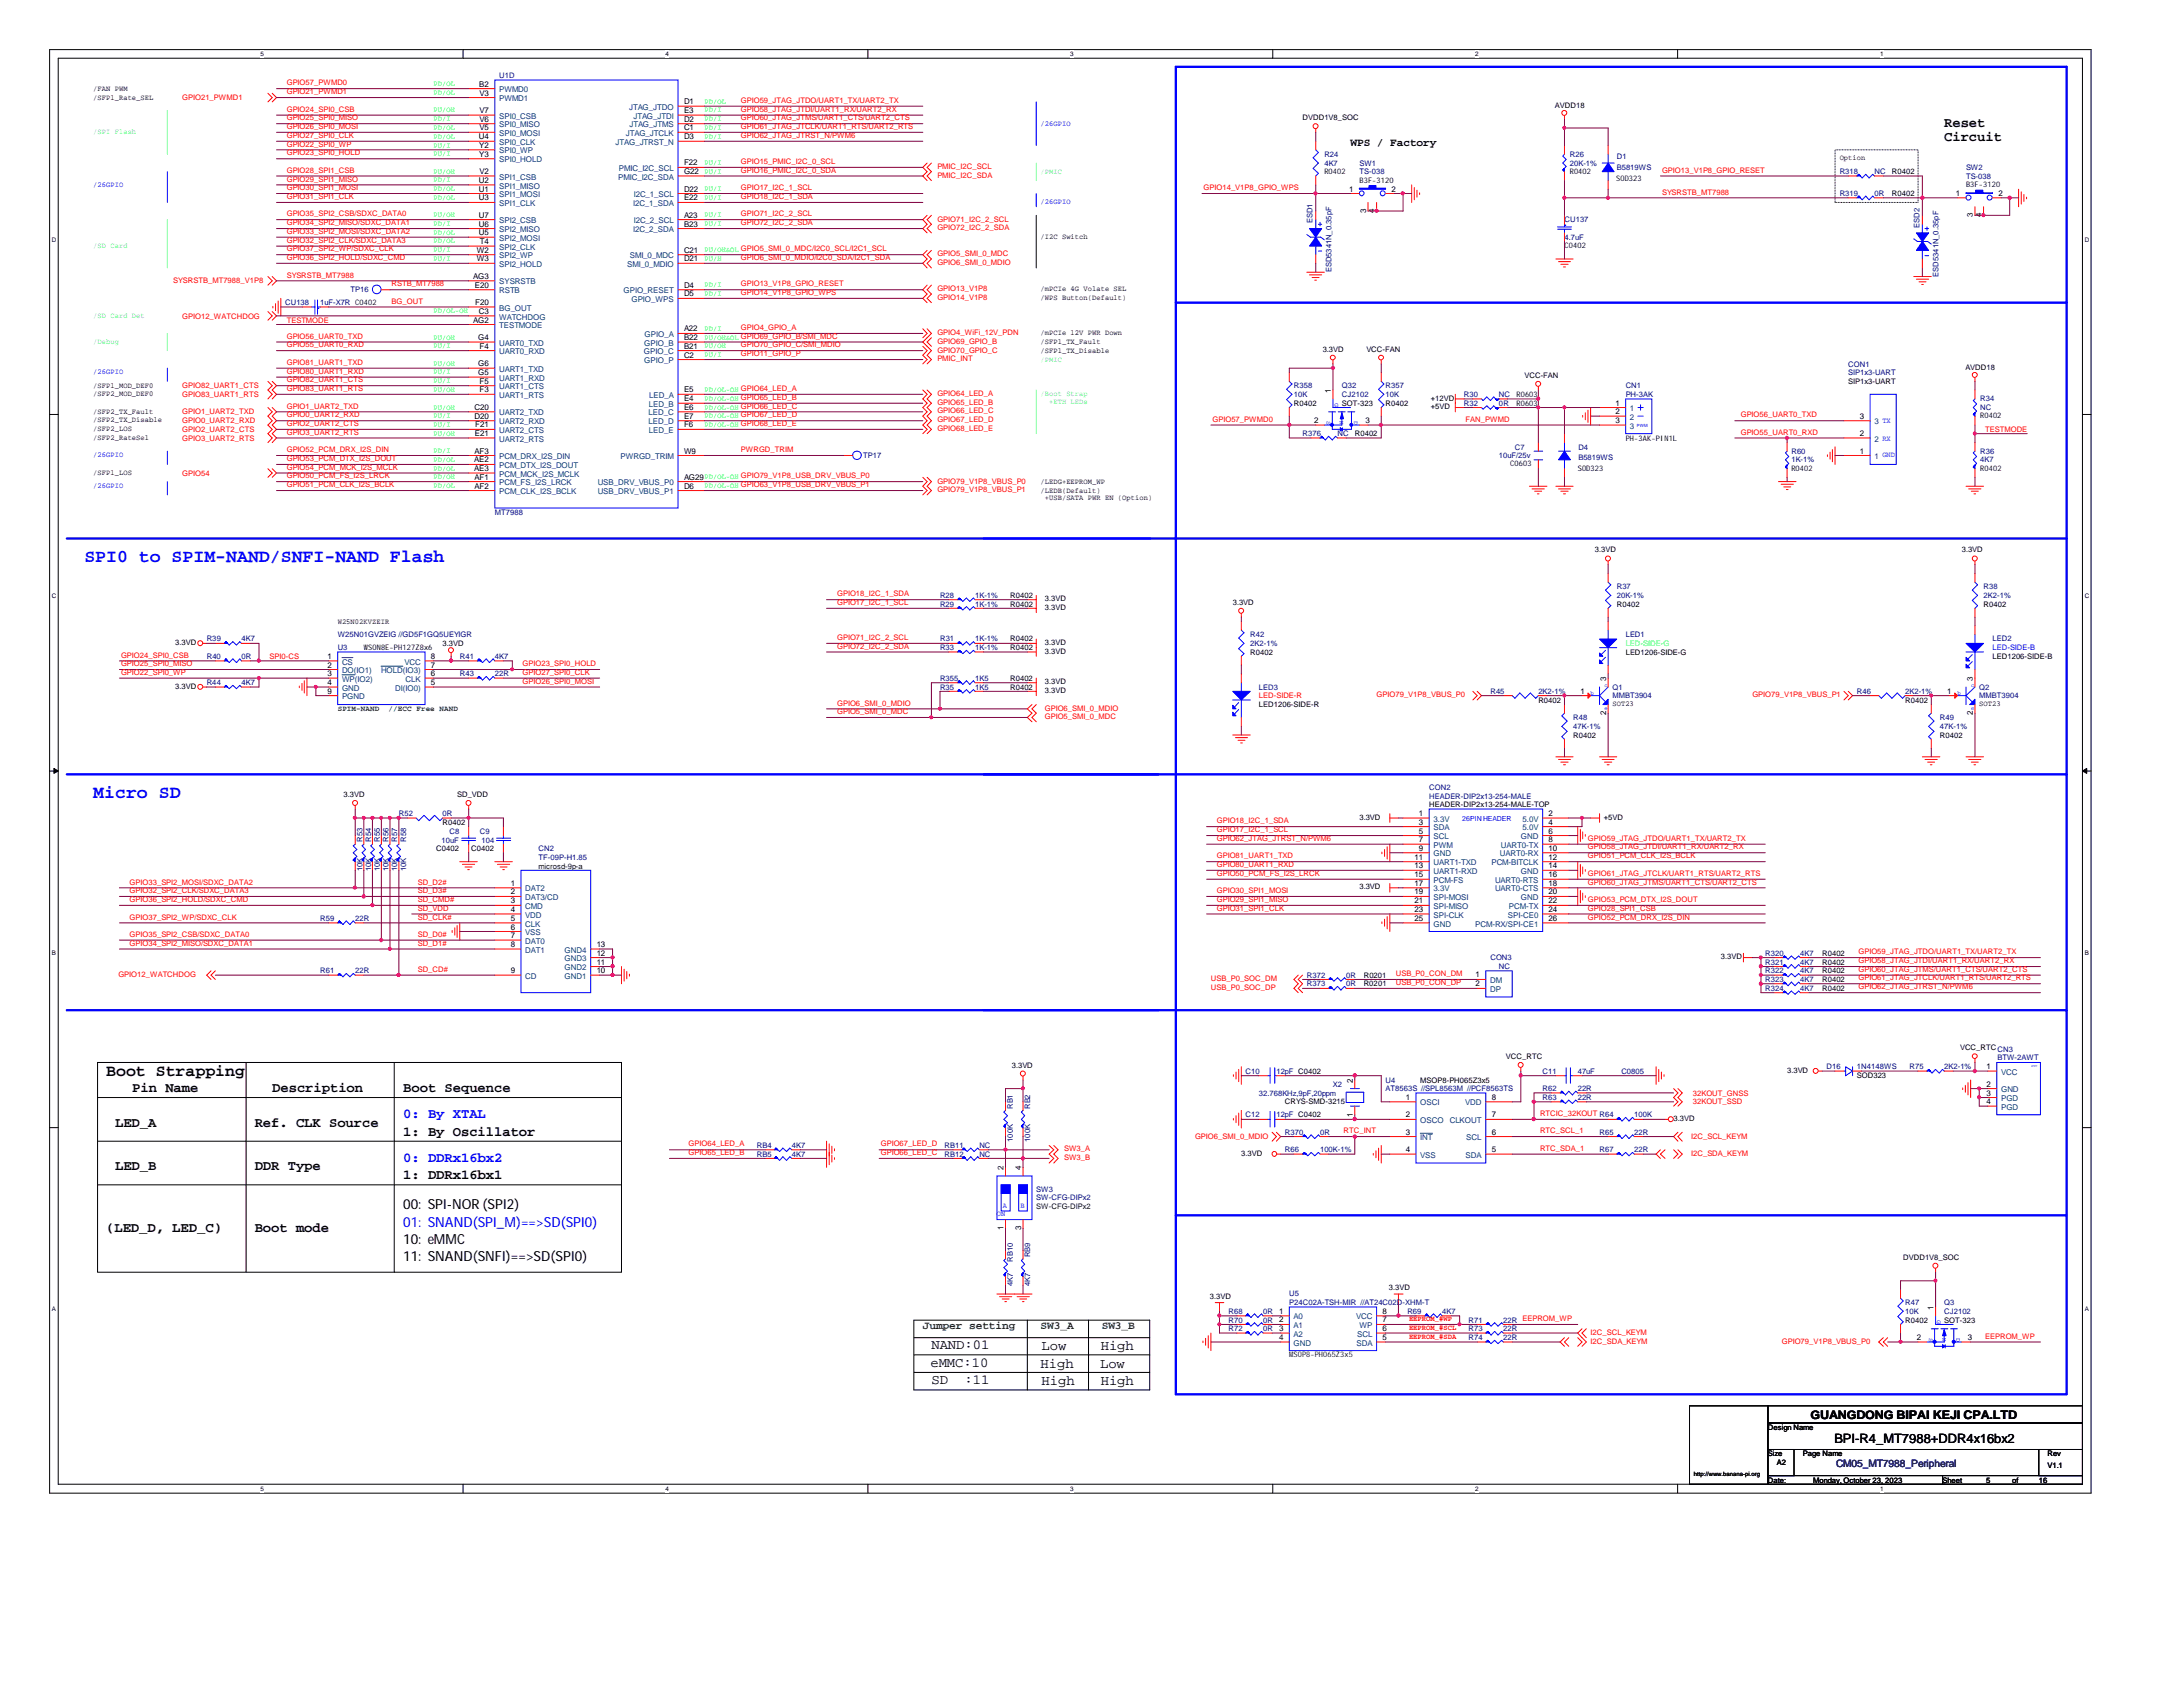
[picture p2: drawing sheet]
<svg xmlns="http://www.w3.org/2000/svg" width="279mm" height="216mm" viewBox="0 0 279 216" stroke-linecap="round" stroke-linejoin="round" font-family="sans-serif">
<defs><g id="words">
<g font-size="2.3" fill="#00f">
<text x="10.8" y="71.9">SPI0 to SPIM-NAND/SNFI-NAND Flash</text>
<text x="11.9" y="102.1">Micro SD</text>
</g>
<text font-size="2.1" x="13.6" y="137.7">Boot Strapping</text>
<g font-size="1.8">
<text x="248.8" y="16.3">Reset</text>
<text x="248.8" y="18">Circuit</text>
<text x="16.9" y="139.7">Pin Name</text>
<text x="34.8" y="139.7">Description</text>
<text x="51.6" y="139.7">Boot Sequence</text>
<text x="14.7" y="144.2">LED_A</text>
<text x="14.7" y="149.8">LED_B</text>
<text x="32.6" y="144.2">Ref. CLK Source</text>
<text x="32.6" y="149.8">DDR Type</text>
<text x="51.6" y="145.3">1: By Oscillator</text>
<text x="51.6" y="150.9">1: DDRx16bx1</text>
<text x="51.6" y="154.7">00: SPI-NOR(SPI2)</text>
<text x="13.6" y="157.6">(LED_D, LED_C)</text>
<text x="32.6" y="157.6">Boot mode</text>
<text x="51.6" y="161.4">11: SNAND(SNFI)==&gt;SD(SPI0)</text>
<text x="51.6" y="159.2">10: eMMC</text>
<text x="119.2" y="172.7">NAND:01</text>
<text x="133.3" y="172.8">Low</text>
<text x="140.9" y="172.8">High</text>
<text x="119.1" y="174.9">eMMC:10</text>
<text x="119.2" y="177.2">SD</text>
<text x="123.4" y="177.2">:11</text>
<text x="133.2" y="175">High</text>
<text x="133.3" y="177.2">High</text>
<text x="140.8" y="175">Low</text>
<text x="140.9" y="177.2">High</text>
</g>
<g font-size="1.8" fill="#00f">
<text x="51.6" y="143.1">0: By XTAL</text>
<text x="51.6" y="148.7">0: DDRx16bx2</text>
<text x="51.6" y="157">01: SNAND(SPI_M)==&gt;SD(SPI0)</text>
</g>
<text font-size="1.7" x="234.8" y="184.6">BPI-R4_MT7988+DDR4x16bx2</text>
<text font-size="1.5" x="231.7" y="181.6">GUANGDONG BIPAI KEJI CPA.LTD</text>
<text font-size="1.4" x="172.8" y="18.7">WPS / Factory</text>
<g font-size="1.4" fill="#008000">
<text x="118.1" y="170.1">Jumper setting</text>
<text x="133.2" y="170.1">SW3_A</text>
<text x="141" y="170.1">SW3_B</text>
</g>
<text font-size="1.3" fill="#000080" x="235" y="187.8">CM05_MT7988_Peripheral</text>
<g font-size="1">
<text x="11.9" y="11.6">/FAN PWM</text>
<text x="61.3" y="11.1">B2</text>
<text x="11.9" y="12.7">/SFP1_Rate_SEL</text>
<text x="61.3" y="17.8">U4</text>
<text x="61.4" y="14.5">V7</text>
<text x="61.4" y="15.6">V6</text>
<text x="61.4" y="16.7">V5</text>
<text x="61.4" y="12.2">V3</text>
<text x="87.5" y="16.7">C1</text>
<text x="87.5" y="14.5">E3</text>
<text x="87.5" y="13.3">D1</text>
<text x="87.5" y="15.6">D2</text>
<text x="87.5" y="17.8">D3</text>
<text x="166.7" y="15.4">DVDD1V8_SOC</text>
<text x="199" y="13.8">AVDD18</text>
<text x="61.3" y="23.4">U2</text>
<text x="61.3" y="20.1">Y3</text>
<text x="61.3" y="18.9">Y2</text>
<text x="61.4" y="22.3">V2</text>
<text x="87.5" y="21.2">F22</text>
<text x="87.5" y="22.3">G22</text>
<text x="169.5" y="22.3">R0402</text>
<text x="174" y="23.4">B3F-3120</text>
<text x="200.9" y="22.3">R0402</text>
<text x="206.8" y="23.2">SOD323</text>
<text x="235.5" y="20.5">Option</text>
<text x="242.1" y="22.3">R0402</text>
<text x="251.6" y="24">B3F-3120</text>
<text x="61.3" y="25.7">U3</text>
<text x="61.3" y="24.5">U1</text>
<text x="61.3" y="27.9">U7</text>
<text x="61.3" y="29">U6</text>
<text x="87.5" y="25.7">E22</text>
<text x="87.5" y="29">B23</text>
<text x="87.5" y="24.5">D22</text>
<text x="87.5" y="27.9">A23</text>
<text x="172.7" y="24.5">1</text>
<text x="174.8" y="27.3" transform="rotate(-90 174.8 27.3)">3</text>
<text x="175.9" y="27.3" transform="rotate(-90 175.9 27.3)">4</text>
<text x="178.1" y="24.5">2</text>
<text x="242.1" y="25.1">R0402</text>
<text x="250.3" y="25.1">1</text>
<text x="252.5" y="27.8" transform="rotate(-90 252.5 27.8)">3</text>
<text x="253.6" y="27.8" transform="rotate(-90 253.6 27.8)">4</text>
<text x="255.8" y="25.1">2</text>
<text x="60.6" y="35.7">AG3</text>
<text x="61" y="33.4">W3</text>
<text x="61" y="32.3">W2</text>
<text x="61.3" y="30.1">U5</text>
<text x="61.4" y="31.2">T4</text>
<text x="87.5" y="32.3">C21</text>
<text x="87.5" y="33.4">D21</text>
<text x="133.2" y="30.6">/I2C Switch</text>
<text x="200.2" y="31.8">C0402</text>
<text x="60.6" y="41.3">AG2</text>
<text x="60.8" y="36.8">E20</text>
<text x="60.8" y="39">F20</text>
<text x="61.3" y="40.2">C3</text>
<text x="87.5" y="36.8">D4</text>
<text x="87.5" y="37.9">D5</text>
<text x="133.2" y="37.3">/mPCIe 4G Volate SEL</text>
<text x="133.2" y="38.4">/WPS Button(Default)</text>
<text x="61.2" y="43.5">G4</text>
<text x="61.2" y="46.9">G6</text>
<text x="61.4" y="44.6">F4</text>
<text x="87.5" y="45.8">C2</text>
<text x="87.5" y="43.5">B22</text>
<text x="87.5" y="42.4">A22</text>
<text x="87.5" y="44.6">B21</text>
<text x="133.2" y="42.9">/mPCIe 12V PWR Down</text>
<text x="133.2" y="44">/SFP1_TX_Fault</text>
<text x="133.2" y="45.1">/SFP1_TX_Disable</text>
<text x="169.3" y="45">3.3VD</text>
<text x="174.9" y="45">VCC-FAN</text>
<text x="251.5" y="47.3">AVDD18</text>
<text x="11.9" y="49.6">/SFP1_MOD_DEF0</text>
<text x="11.9" y="50.7">/SFP2_MOD_DEF0</text>
<text x="11.9" y="53">/SFP2_TX_Fault</text>
<text x="60.7" y="52.5">C20</text>
<text x="60.7" y="53.6">D20</text>
<text x="61.2" y="48">G5</text>
<text x="61.4" y="50.2">F3</text>
<text x="61.4" y="49.1">F5</text>
<text x="87.5" y="50.2">E5</text>
<text x="87.5" y="51.4">E4</text>
<text x="87.5" y="52.5">E6</text>
<text x="87.5" y="53.6">E7</text>
<text x="165.6" y="51.9">R0402</text>
<text x="170.3" y="50.3" transform="rotate(-90 170.3 50.3)">1</text>
<text x="171.7" y="51.9">SOT-323</text>
<text x="177.3" y="51.9">R0402</text>
<text x="183.1" y="52.4">+5VD</text>
<text x="183.1" y="51.3">+12VD</text>
<text x="194.1" y="50.8">R0603</text>
<text x="194.1" y="51.9">R0603</text>
<text x="195.1" y="48.3">VCC-FAN</text>
<text x="206.8" y="51.9">1</text>
<text x="206.8" y="53">2</text>
<text x="236.6" y="49.1">SIP1x3-UART</text>
<text x="238" y="53.6">3</text>
<text x="253.4" y="53.6">R0402</text>
<text x="11.9" y="54.1">/SFP2_TX_Disable</text>
<text x="11.9" y="56.3">/SFP2_RateSel</text>
<text x="11.9" y="55.2">/SFP2_LOS</text>
<text x="60.7" y="59.2">AE2</text>
<text x="60.7" y="58">AF3</text>
<text x="60.8" y="55.8">E21</text>
<text x="60.8" y="54.7">F21</text>
<text x="87.5" y="54.7">F6</text>
<text x="87.5" y="58">W9</text>
<text x="168.2" y="54.1">2</text>
<text x="173.4" y="55.8">R0402</text>
<text x="174.8" y="54.1">3</text>
<text x="193.3" y="59.7">C0603</text>
<text x="206.8" y="54.1">3</text>
<text x="208.1" y="56.5">PH-3AK-PIN1L</text>
<text x="238" y="58">1</text>
<text x="238" y="55.8">2</text>
<text x="11.9" y="60.8">/SFP1_LOS</text>
<text x="60.7" y="60.3">AE3</text>
<text x="60.7" y="62.5">AF2</text>
<text x="60.7" y="61.4">AF1</text>
<text x="87.5" y="62.5">D6</text>
<text x="87.5" y="61.4">AG29PD/OL-OH GPIO79_V1P8_USB_DRV_VBUS_P0</text>
<text x="133.2" y="61.9">/LEDG+EEPROM_WP</text>
<text x="133.2" y="63">/LEDB(Default)</text>
<text x="133.7" y="64">+USB/SATA PWR EN (Option)</text>
<text x="201.9" y="60.3">SOD323</text>
<text x="229.3" y="60.3">R0402</text>
<text x="253.4" y="60.3">R0402</text>
<text x="204.1" y="70.7">3.3VD</text>
<text x="251.1" y="70.7">3.3VD</text>
<text x="129.3" y="77.6">R0402</text>
<text x="129.3" y="76.5">R0402</text>
<text x="133.7" y="77">3.3VD</text>
<text x="157.8" y="77.4">3.3VD</text>
<text x="206.9" y="77.6">R0402</text>
<text x="253.9" y="77.6">R0402</text>
<text x="22.4" y="82.5">3.3VD</text>
<text x="43.2" y="79.8">W25N02KVZEIR</text>
<text x="46.6" y="83.2">W</text>
<text x="47.1" y="83.2">SON8E-PH127Z8x6</text>
<text x="56.6" y="82.7">3.3VD</text>
<text x="129.3" y="83.2">R0402</text>
<text x="129.3" y="82.1">R0402</text>
<text x="133.7" y="78.1">3.3VD</text>
<text x="133.7" y="82.5">3.3VD</text>
<text x="133.7" y="83.7">3.3VD</text>
<text x="160" y="83.8">R0402</text>
<text x="208.1" y="83.8">LED1206-SIDE-G</text>
<text x="22.4" y="88.1">3.3VD</text>
<text x="41.9" y="84.3">1</text>
<text x="41.9" y="85.4">2</text>
<text x="41.9" y="86.5">3</text>
<text x="41.9" y="87.7">4</text>
<text x="41.9" y="88.8">9</text>
<text x="55.2" y="87.7">5</text>
<text x="55.2" y="86.5">6</text>
<text x="55.2" y="85.4">7</text>
<text x="55.2" y="84.3">8</text>
<text x="129.3" y="88.3">R0402</text>
<text x="129.3" y="87.1">R0402</text>
<text x="133.7" y="87.6">3.3VD</text>
<text x="133.7" y="88.7">3.3VD</text>
<text x="196.9" y="89.9">R0402</text>
<text x="202.3" y="88.8">1</text>
<text x="205.6" y="87.2" transform="rotate(-90 205.6 87.2)">3</text>
<text x="243.8" y="89.9">R0402</text>
<text x="249.2" y="88.8">1</text>
<text x="252.5" y="87.2" transform="rotate(-90 252.5 87.2)">3</text>
<text x="255" y="84.3">LED1206-SIDE-B</text>
<text x="161.1" y="90.5">LED1206-SIDE-R</text>
<text x="201.3" y="94.4">R0402</text>
<text x="205.6" y="91.5" transform="rotate(-90 205.6 91.5)">2</text>
<text x="206.4" y="90.4">SOT23</text>
<text x="248.3" y="94.4">R0402</text>
<text x="252.5" y="91.5" transform="rotate(-90 252.5 91.5)">2</text>
<text x="253.3" y="90.4">SOT23</text>
<text x="44" y="102">3.3VD</text>
<text x="58.5" y="102">SD_VDD</text>
<text x="56.6" y="105.6">R0402</text>
<text x="174" y="104.9">3.3VD</text>
<text x="181.6" y="104.4">1</text>
<text x="181.6" y="105.5">3</text>
<text x="181.6" y="106.7">5</text>
<text x="181.6" y="107.8">7</text>
<text x="182.9" y="103.3">HEADER-DIP2x13-254-MALE-TOP</text>
<text x="198.2" y="104.4">2</text>
<text x="198.2" y="105.5">4</text>
<text x="198.2" y="106.7">6</text>
<text x="198.2" y="107.8">8</text>
<text x="205.3" y="104.9">+5VD</text>
<text x="55.8" y="108.9">C0402</text>
<text x="60.3" y="108.9">C0402</text>
<text x="65.4" y="113.4">1</text>
<text x="174" y="113.8">3.3VD</text>
<text x="181.1" y="110">11</text>
<text x="181.1" y="111.1">13</text>
<text x="181.1" y="112.3">15</text>
<text x="181.1" y="113.4">17</text>
<text x="181.6" y="108.9">9</text>
<text x="198.2" y="108.9">10</text>
<text x="198.2" y="110">12</text>
<text x="198.2" y="111.1">14</text>
<text x="198.2" y="112.3">16</text>
<text x="198.2" y="113.4">18</text>
<text x="65.4" y="114.5">2</text>
<text x="65.4" y="115.6">3</text>
<text x="65.4" y="116.7">4</text>
<text x="65.4" y="117.9">5</text>
<text x="65.4" y="119">6</text>
<text x="181.1" y="114.5">19</text>
<text x="181.1" y="115.6">21</text>
<text x="181.1" y="116.7">23</text>
<text x="181.1" y="117.9">25</text>
<text x="198.2" y="114.5">20</text>
<text x="198.2" y="115.6">22</text>
<text x="198.2" y="116.7">24</text>
<text x="198.2" y="117.9">26</text>
<text x="65.4" y="120.1">7</text>
<text x="65.4" y="121.2">8</text>
<text x="65.4" y="124.5">9</text>
<text x="76.4" y="124.5">10</text>
<text x="76.4" y="123.4">11</text>
<text x="76.4" y="122.3">12</text>
<text x="76.4" y="121.2">13</text>
<text x="174.5" y="125.1">R0201</text>
<text x="188.8" y="125.1">1</text>
<text x="220.3" y="122.8">3.3VD</text>
<text x="233.2" y="125.7">R0402</text>
<text x="233.2" y="124.6">R0402</text>
<text x="233.2" y="123.4">R0402</text>
<text x="233.2" y="122.3">R0402</text>
<text x="174.5" y="126.2">R0201</text>
<text x="188.8" y="126.2">2</text>
<text x="233.2" y="126.8">R0402</text>
<text x="129.5" y="136.7">3.3VD</text>
<text x="192.7" y="135.5">VCC_RTC</text>
<text x="228.7" y="137.3">3.3VD</text>
<text x="237.7" y="138">SOD323</text>
<text x="250.9" y="134.4">VCC_RTCCN3</text>
<text x="254.3" y="136.8">1</text>
<text x="164.5" y="141.4">CRYS-SMD-3215</text>
<text x="173.1" y="142.9" transform="rotate(-90 173.1 142.9)">1</text>
<text x="173.1" y="138.6" transform="rotate(-90 173.1 138.6)">2</text>
<text x="179.9" y="140.8">1</text>
<text x="179.9" y="143">2</text>
<text x="181.8" y="138.6">MSOP8-PH065Z3x5</text>
<text x="190.9" y="140.8">8</text>
<text x="190.9" y="143">7</text>
<text x="214.2" y="143.5">3.3VD</text>
<text x="254.3" y="139.1">2</text>
<text x="254.3" y="140.2">3</text>
<text x="254.3" y="141.3">4</text>
<text x="128.4" y="149.7" transform="rotate(-90 128.4 149.7)">2</text>
<text x="130.7" y="149.7" transform="rotate(-90 130.7 149.7)">4</text>
<text x="158.9" y="147.9">3.3VD</text>
<text x="179.9" y="145.2">3</text>
<text x="179.9" y="147.4">4</text>
<text x="190.9" y="147.4">5</text>
<text x="190.9" y="145.2">6</text>
<text x="128.4" y="157.4" transform="rotate(-90 128.4 157.4)">1</text>
<text x="130.7" y="157.4" transform="rotate(-90 130.7 157.4)">3</text>
<text x="243.6" y="161.2">DVDD1V8_SOC</text>
<text x="154.9" y="166.2">3.3VD</text>
<text x="177.8" y="165.1">3.3VD</text>
<text x="247.5" y="167.6" transform="rotate(-90 247.5 167.6)">1</text>
<text x="163.7" y="168.1">1</text>
<text x="163.7" y="169.2">2</text>
<text x="163.7" y="170.3">3</text>
<text x="163.7" y="171.5">4</text>
<text x="177" y="170.3">6</text>
<text x="177" y="171.5">5</text>
<text x="177" y="169.2">7</text>
<text x="177" y="168.1">8</text>
<text x="243.8" y="169.3">R0402</text>
<text x="245.3" y="171.5">2</text>
<text x="248.8" y="169.3">SOT-323</text>
<text x="251.8" y="171.5">3</text>
<text x="226.3" y="183">Design Name</text>
<text x="226.3" y="189.7">Date:</text>
<text x="226.3" y="186.4">Size</text>
<text x="227.4" y="187.5">A2</text>
<text x="230.8" y="186.4">Page Name</text>
<text x="232.1" y="189.7">Monday, October 23, 2023</text>
<text x="248.6" y="189.7">Sheet</text>
<text x="254.2" y="189.7">5</text>
<text x="257.6" y="189.7">of</text>
<text x="260.9" y="189.7">16</text>
<text x="262" y="186.4">Rev</text>
<text x="262" y="187.8">V1.1</text>
</g>
<g font-size="1" fill="#f00">
<text x="36.7" y="10.9">GPIO57_PWMD0</text>
<text x="23.3" y="12.8">GPIO21_PWMD1</text>
<text x="36.7" y="12.1">GPIO21_PWMD1</text>
<text x="36.7" y="14.3">GPIO24_SPI0_CSB</text>
<text x="36.7" y="15.4">GPIO25_SPI0_MISO</text>
<text x="36.7" y="16.5">GPIO26_SPI0_MOSI</text>
<text x="36.7" y="17.7">GPIO27_SPI0_CLK</text>
<text x="94.8" y="13.2">GPIO59_JTAG_JTDO/UART1_TX/UART2_TX</text>
<text x="94.8" y="14.3">GPIO58_JTAG_JTDI/UART1_RX/UART2_RX</text>
<text x="94.8" y="15.4">GPIO60_JTAG_JTMS/UART1_CTS/UART2_CTS</text>
<text x="94.8" y="16.5">GPIO61_JTAG_JTCLK/UART1_RTS/UART2_RTS</text>
<text x="94.8" y="17.7">GPIO62_JTAG_JTRST_N/PWM6</text>
<text x="36.7" y="18.8">GPIO22_SPI0_WP</text>
<text x="36.7" y="19.9">GPIO23_SPI0_HOLD</text>
<text x="36.7" y="22.1">GPIO28_SPI1_CSB</text>
<text x="36.7" y="23.2">GPIO29_SPI1_MISO</text>
<text x="94.8" y="21">GPIO15_PMIC_I2C_0_SCL</text>
<text x="94.8" y="22.1">GPIO16_PMIC_I2C_0_SDA</text>
<text x="120" y="21.6">PMIC_I2C_SCL</text>
<text x="120" y="22.8">PMIC_I2C_SDA</text>
<text x="212.7" y="22.1">GPIO13_V1P8_GPIO_RESET</text>
<text x="36.7" y="24.3">GPIO30_SPI1_MOSI</text>
<text x="36.7" y="25.5">GPIO31_SPI1_CLK</text>
<text x="36.7" y="27.7">GPIO35_SPI2_CSB/SDXC_DATA0</text>
<text x="36.7" y="28.8">GPIO34_SPI2_MISO/SDXC_DATA1</text>
<text x="36.7" y="29.9">GPIO33_SPI2_MOSI/SDXC_DATA2</text>
<text x="94.8" y="24.3">GPIO17_I2C_1_SCL</text>
<text x="94.8" y="25.5">GPIO18_I2C_1_SDA</text>
<text x="94.8" y="27.7">GPIO71_I2C_2_SCL</text>
<text x="94.8" y="28.8">GPIO72_I2C_2_SDA</text>
<text x="120" y="28.4">GPIO71_I2C_2_SCL</text>
<text x="120" y="29.5">GPIO72_I2C_2_SDA</text>
<text x="154.1" y="24.3">GPIO14_V1P8_GPIO_WPS</text>
<text x="212.7" y="24.9">SYSRSTB_MT7988</text>
<text x="36.7" y="31.1">GPIO32_SPI2_CLK/SDXC_DATA3</text>
<text x="36.7" y="32.2">GPIO37_SPI2_WP/SDXC_CLK</text>
<text x="36.7" y="33.3">GPIO36_SPI2_HOLD/SDXC_CMD</text>
<text x="36.7" y="35.5">SYSRSTB_MT7988</text>
<text x="94.8" y="33.3">GPIO6_SMI_0_MDIO/I2C0_SDA/I2C1_SDA</text>
<text x="120" y="32.8">GPIO5_SMI_0_MDC</text>
<text x="120" y="34">GPIO6_SMI_0_MDIO</text>
<text x="22.2" y="36.3">SYSRSTB_MT7988_V1P8</text>
<text x="23.3" y="40.8">GPIO12_WATCHDOG</text>
<text x="36.7" y="41.3">TESTMODE</text>
<text x="50.1" y="36.7">RSTB_MT7988</text>
<text x="50.1" y="38.9">BG_OUT</text>
<text x="94.8" y="36.7">GPIO13_V1P8_GPIO_RESET</text>
<text x="94.8" y="37.8">GPIO14_V1P8_GPIO_WPS</text>
<text x="120" y="37.3">GPIO13_V1P8</text>
<text x="120" y="38.4">GPIO14_V1P8</text>
<text x="36.7" y="43.3">GPIO56_UART0_TXD</text>
<text x="36.7" y="44.4">GPIO55_UART0_RXD</text>
<text x="36.7" y="46.7">GPIO81_UART1_TXD</text>
<text x="36.7" y="47.8">GPIO80_UART1_RXD</text>
<text x="94.8" y="42.2">GPIO4_GPIO_A</text>
<text x="94.8" y="44.4">GPIO70_GPIO_C/SMI_MDIO</text>
<text x="94.8" y="45.6">GPIO11_GPIO_P</text>
<text x="120" y="42.9">GPIO4_WiFi_12V_PDN</text>
<text x="120" y="45.1">GPIO70_GPIO_C</text>
<text x="120" y="46.2">PMIC_INT</text>
<text x="120" y="44">GPIO69_GPIO_B</text>
<text x="23.3" y="50.8">GPIO83_UART1_RTS</text>
<text x="23.3" y="49.7">GPIO82_UART1_CTS</text>
<text x="23.3" y="53">GPIO1_UART2_TXD</text>
<text x="36.7" y="48.9">GPIO82_UART1_CTS</text>
<text x="36.7" y="50">GPIO83_UART1_RTS</text>
<text x="36.7" y="52.3">GPIO1_UART2_TXD</text>
<text x="36.7" y="53.4">GPIO0_UART2_RXD</text>
<text x="120" y="50.7">GPIO64_LED_A</text>
<text x="120" y="51.8">GPIO65_LED_B</text>
<text x="120" y="52.9">GPIO66_LED_C</text>
<text x="155.2" y="54">GPIO57_PWMD0</text>
<text x="187.6" y="54">FAN_PWMD</text>
<text x="222.8" y="53.4">GPIO56_UART0_TXD</text>
<text x="23.3" y="54.1">GPIO0_UART2_RXD</text>
<text x="23.3" y="55.3">GPIO2_UART2_CTS</text>
<text x="23.3" y="56.4">GPIO3_UART2_RTS</text>
<text x="36.7" y="54.5">GPIO2_UART2_CTS</text>
<text x="36.7" y="55.6">GPIO3_UART2_RTS</text>
<text x="36.7" y="57.9">GPIO52_PCM_DRX_I2S_DIN</text>
<text x="36.7" y="59">GPIO53_PCM_DTX_I2S_DOUT</text>
<text x="94.8" y="57.9">PWRGD_TRIM</text>
<text x="120" y="54.1">GPIO67_LED_D</text>
<text x="120" y="55.2">GPIO68_LED_E</text>
<text x="222.8" y="55.6">GPIO55_UART0_RXD</text>
<text x="254.1" y="55.3">TESTMODE</text>
<text x="23.3" y="60.9">GPIO54</text>
<text x="36.7" y="60.1">GPIO54_PCM_MCK_I2S_MCLK</text>
<text x="36.7" y="61.2">GPIO50_PCM_FS_I2S_LRCK</text>
<text x="36.7" y="62.4">GPIO51_PCM_CLK_I2S_BCLK</text>
<text x="120" y="61.9">GPIO79_V1P8_VBUS_P0</text>
<text x="120" y="63">GPIO79_V1P8_VBUS_P1</text>
<text x="107.1" y="76.3">GPIO18_I2C_1_SDA</text>
<text x="107.1" y="77.4">GPIO17_I2C_1_SCL</text>
<text x="107.1" y="81.9">GPIO71_I2C_2_SCL</text>
<text x="107.1" y="83">GPIO72_I2C_2_SDA</text>
<text x="15.5" y="84.2">GPIO24_SPI0_CSB</text>
<text x="15.5" y="85.3">GPIO25_SPI0_MISO</text>
<text x="15.5" y="86.4">GPIO22_SPI0_WP</text>
<text x="34.5" y="84.4">SPI0-CS</text>
<text x="66.9" y="85.3">GPIO23_SPI0_HOLD</text>
<text x="66.9" y="87.5">GPIO26_SPI0_MOSI</text>
<text x="66.9" y="86.4">GPIO27_SPI0_CLK</text>
<text x="161.1" y="89.4">LED-SIDE-R</text>
<text x="176.2" y="89.2">GPIO79_V1P8_VBUS_P0</text>
<text x="224.3" y="89.2">GPIO79_V1P8_VBUS_P1</text>
<text x="107.1" y="90.3">GPIO6_SMI_0_MDIO</text>
<text x="107.1" y="91.4">GPIO5_SMI_0_MDC</text>
<text x="133.7" y="90.9">GPIO6_SMI_0_MDIO</text>
<text x="133.7" y="92">GPIO5_SMI_0_MDC</text>
<text x="155.7" y="106.5">GPIO17_I2C_1_SCL</text>
<text x="155.7" y="105.4">GPIO18_I2C_1_SDA</text>
<text x="155.7" y="107.6">GPIO62_JTAG_JTRST_N/PWM6</text>
<text x="203.2" y="107.6">GPIO59_JTAG_JTDO/UART1_TX/UART2_TX</text>
<text x="16.6" y="113.2">GPIO33_SPI2_MOSI/SDXC_DATA2</text>
<text x="53.5" y="113.2">SD_D2#</text>
<text x="155.7" y="112.1">GPIO50_PCM_FS_I2S_LRCK</text>
<text x="155.7" y="109.9">GPIO81_UART1_TXD</text>
<text x="155.7" y="111">GPIO80_UART1_RXD</text>
<text x="203.2" y="109.9">GPIO51_PCM_CLK_I2S_BCLK</text>
<text x="203.2" y="108.7">GPIO58_JTAG_JTDI/UART1_RX/UART2_RX</text>
<text x="203.2" y="112.1">GPIO61_JTAG_JTCLK/UART1_RTS/UART2_RTS</text>
<text x="203.2" y="113.2">GPIO60_JTAG_JTMS/UART1_CTS/UART2_CTS</text>
<text x="16.6" y="114.3">GPIO32_SPI2_CLK/SDXC_DATA3</text>
<text x="16.6" y="115.4">GPIO36_SPI2_HOLD/SDXC_CMD</text>
<text x="16.6" y="117.7">GPIO37_SPI2_WP/SDXC_CLK</text>
<text x="16.6" y="119.9">GPIO35_SPI2_CSB/SDXC_DATA0</text>
<text x="53.5" y="116.5">SD_VDD</text>
<text x="53.5" y="117.7">SD_CLK#</text>
<text x="53.5" y="119.9">SD_D0#</text>
<text x="53.5" y="115.4">SD_CMD#</text>
<text x="53.5" y="114.3">SD_D3#</text>
<text x="155.7" y="115.4">GPIO29_SPI1_MISO</text>
<text x="155.7" y="114.3">GPIO30_SPI1_MOSI</text>
<text x="155.7" y="116.5">GPIO31_SPI1_CLK</text>
<text x="203.2" y="116.5">GPIO28_SPI1_CSB</text>
<text x="203.2" y="117.7">GPIO52_PCM_DRX_I2S_DIN</text>
<text x="203.2" y="115.4">GPIO53_PCM_DTX_I2S_DOUT</text>
<text x="15.2" y="125">GPIO12_WATCHDOG</text>
<text x="16.6" y="121">GPIO34_SPI2_MISO/SDXC_DATA1</text>
<text x="53.5" y="121">SD_D1#</text>
<text x="53.5" y="124.4">SD_CD#</text>
<text x="155" y="125.6">USB_P0_SOC_DM</text>
<text x="178.6" y="124.9">USB_P0_CON_DM</text>
<text x="237.9" y="122.1">GPIO59_JTAG_JTDO/UART1_TX/UART2_TX</text>
<text x="237.9" y="123.3">GPIO58_JTAG_JTDI/UART1_RX/UART2_RX</text>
<text x="237.9" y="124.4">GPIO60_JTAG_JTMS/UART1_CTS/UART2_CTS</text>
<text x="237.9" y="125.5">GPIO61_JTAG_JTCLK/UART1_RTS/UART2_RTS</text>
<text x="155" y="126.7">USB_P0_SOC_DP</text>
<text x="178.6" y="126.1">USB_P0_CON_DP</text>
<text x="237.9" y="126.6">GPIO62_JTAG_JTRST_N/PWM6</text>
<text x="197.1" y="142.8">RTCIC_32KOUT R64</text>
<text x="216.7" y="140.2">32KOUT_GNSS</text>
<text x="216.7" y="141.4">32KOUT_SSD</text>
<text x="88.1" y="146.7">GPIO64_LED_A</text>
<text x="88.1" y="147.8">GPIO65_LED_B</text>
<text x="112.7" y="146.7">GPIO67_LED_D</text>
<text x="112.7" y="147.8">GPIO66_LED_C</text>
<text x="136.2" y="147.4">SW3_A</text>
<text x="136.2" y="148.5">SW3_B</text>
<text x="153" y="145.7">GPIO6_SMI_0_MDIO</text>
<text x="172" y="145">RTC_INT</text>
<text x="197.1" y="145">RTC_SCL_1</text>
<text x="197.1" y="147.3">RTC_SDA_1</text>
<text x="216.5" y="145.7">I2C_SCL_KEYM</text>
<text x="216.5" y="147.9">I2C_SDA_KEYM</text>
<text x="180.3" y="169.1">EEPROM_#WP</text>
<text x="180.3" y="170.2">EEPROM_#SCL</text>
<text x="180.3" y="171.3">EEPROM_#SDA</text>
<text x="203.6" y="170.9">I2C_SCL_KEYM</text>
<text x="203.6" y="172">I2C_SDA_KEYM</text>
<text x="228" y="172">GPIO79_V1P8_VBUS_P0</text>
<text x="254.1" y="171.3">EEPROM_WP</text>
</g>
<g font-size="1" fill="#0f0">
<text x="55.5" y="11">PD/OL</text>
<text x="55.5" y="12.1">PD/OL</text>
<text x="55.5" y="14.4">PU/OH</text>
<text x="55.5" y="15.5">PD/I</text>
<text x="55.5" y="16.6">PD/OL</text>
<text x="55.5" y="17.7">PD/OL</text>
<text x="90.2" y="13.3">PD/OL</text>
<text x="90.2" y="14.4">PD/I</text>
<text x="90.2" y="15.5">PD/I</text>
<text x="90.2" y="16.6">PD/I</text>
<text x="90.2" y="17.7">PD/I</text>
<text x="55.5" y="20">PU/I</text>
<text x="55.5" y="18.9">PU/I</text>
<text x="55.5" y="22.2">PU/OH</text>
<text x="55.5" y="23.3">PD/I</text>
<text x="90.2" y="21.1">PU/I</text>
<text x="90.2" y="22.2">PU/I</text>
<text x="55.5" y="24.5">PD/OL</text>
<text x="55.5" y="25.6">PD/OL</text>
<text x="55.5" y="27.8">PU/OH</text>
<text x="55.5" y="28.9">PD/I</text>
<text x="90.2" y="24.5">PU/I</text>
<text x="90.2" y="25.6">PU/I</text>
<text x="90.2" y="27.8">PU/I</text>
<text x="90.2" y="28.9">PU/I</text>
<text x="55.5" y="30.1">PD/OL</text>
<text x="55.5" y="31.2">PD/OL</text>
<text x="55.5" y="33.4">PU/I</text>
<text x="55.5" y="32.3">PU/I</text>
<text x="90.2" y="33.4">PU/H</text>
<text x="90.2" y="32.3">PU/OH&amp;OL GPIO5_SMI_0_MDC/I2C0_SCL/I2C1_SCL</text>
<text x="55.5" y="40.1">PD/OL-OH</text>
<text x="90.2" y="36.7">PD/I</text>
<text x="90.2" y="37.9">PD/I</text>
<text x="55.5" y="44.6">PU/I</text>
<text x="55.5" y="47.9">PU/I</text>
<text x="55.5" y="43.5">PU/OH</text>
<text x="55.5" y="46.8">PU/OH</text>
<text x="90.2" y="42.3">PD/I</text>
<text x="90.2" y="44.6">PU/OH</text>
<text x="90.2" y="43.5">PU/OH&amp;OL GPIO69_GPIO_B/SMI_MDC</text>
<text x="90.2" y="45.7">PU/I</text>
<text x="55.5" y="53.5">PU/I</text>
<text x="55.5" y="52.4">PU/OH</text>
<text x="55.5" y="49.1">PU/I</text>
<text x="55.5" y="50.2">PU/OH</text>
<text x="90.2" y="50.2">PD/OL-OH GPIO64_LED_A</text>
<text x="90.2" y="51.3">PD/OL-OH GPIO65_LED_B</text>
<text x="90.2" y="52.4">PD/OL-OH GPIO66_LED_C</text>
<text x="90.2" y="53.5">PD/OL-OH GPIO67_LED_D</text>
<text x="55.5" y="58">PD/I</text>
<text x="55.5" y="59.1">PD/OL</text>
<text x="55.5" y="54.7">PU/I</text>
<text x="55.5" y="55.8">PU/OH</text>
<text x="90.2" y="54.7">PD/OL-OH GPIO68_LED_E</text>
<text x="55.5" y="61.3">PD/OH</text>
<text x="55.5" y="62.4">PD/OL</text>
<text x="55.5" y="60.2">PD/OL</text>
<text x="90.2" y="62.4">PD/OL-OH GPIO63_V1P8_USB_DRV_VBUS_P1</text>
<text x="208.1" y="82.7">LED-SIDE-G</text>
</g>
<g font-size="1" fill="#000080">
<text x="63.9" y="10">U1D</text>
<text x="169.5" y="20.1">R24</text>
<text x="169.5" y="21.2">4K7</text>
<text x="174" y="21.2">SW1</text>
<text x="174" y="22.3">TS-038</text>
<text x="200.9" y="20.1">R26</text>
<text x="200.9" y="21.2">20K-1%</text>
<text x="206.9" y="20.4">D1</text>
<text x="206.9" y="21.8">B5819WS</text>
<text x="235.5" y="22.3">R318</text>
<text x="239.9" y="22.3">NC</text>
<text x="251.6" y="21.8">SW2</text>
<text x="251.6" y="22.9">TS-038</text>
<text x="168" y="28.6" transform="rotate(-90 168 28.6)">ESD1</text>
<text x="200.2" y="28.4">CU137</text>
<text x="235.5" y="25.1">R319</text>
<text x="239.9" y="25.1">0R</text>
<text x="245.7" y="29.1" transform="rotate(-90 245.7 29.1)">ESD2</text>
<text x="170.4" y="34.8" transform="rotate(-90 170.4 34.8)">ESD5341N_0.35pF</text>
<text x="200.2" y="30.7">4.7uF</text>
<text x="248.1" y="35.4" transform="rotate(-90 248.1 35.4)">ESD5341N_0.35pF</text>
<text x="36.5" y="39.1">CU138</text>
<text x="41" y="39.1">1uF-X7R C0402</text>
<text x="44.9" y="37.4">TP16</text>
<text x="236.6" y="46.9">CON1</text>
<text x="165.6" y="49.7">R358</text>
<text x="165.6" y="50.8">10K</text>
<text x="171.7" y="49.7">Q32</text>
<text x="171.7" y="50.8">CJ2102</text>
<text x="177.3" y="49.7">R357</text>
<text x="177.3" y="50.8">10K</text>
<text x="187.4" y="50.8">R30</text>
<text x="187.4" y="51.9">R32</text>
<text x="191.9" y="50.8">NC</text>
<text x="191.9" y="51.9">0R</text>
<text x="208.1" y="49.7">CN1</text>
<text x="208.1" y="50.8">PH-3AK</text>
<text x="236.6" y="48">SIP1x3-UART</text>
<text x="253.4" y="51.4">R34</text>
<text x="253.4" y="52.5">NC</text>
<text x="110.5" y="58.6">TP17</text>
<text x="166.7" y="55.8">R376</text>
<text x="171.2" y="55.8">NC</text>
<text x="191.9" y="58.6">10uF/25v</text>
<text x="193.9" y="57.5">C7</text>
<text x="202" y="57.5">D4</text>
<text x="202" y="58.8">B5819WS</text>
<text x="229.3" y="58.1">R60</text>
<text x="229.3" y="59.2">1K-1%</text>
<text x="253.4" y="58.1">R36</text>
<text x="253.4" y="59.2">4K7</text>
<text x="63.3" y="65.9">MT7988</text>
<text x="120.3" y="77.6">R29</text>
<text x="120.3" y="76.5">R28</text>
<text x="124.8" y="77.6">1K-1%</text>
<text x="124.8" y="76.5">1K-1%</text>
<text x="206.9" y="75.4">R37</text>
<text x="206.9" y="76.5">20K-1%</text>
<text x="253.9" y="75.4">R38</text>
<text x="253.9" y="76.5">2K2-1%</text>
<text x="26.5" y="82.1">R39</text>
<text x="30.9" y="82.1">4K7</text>
<text x="43.2" y="83.2">U3</text>
<text x="43.2" y="81.5">W25N01GVZEIG //GD5F1GQ5UEYIGR</text>
<text x="120.3" y="83.2">R33</text>
<text x="120.3" y="82.1">R31</text>
<text x="124.8" y="83.2">1K-1%</text>
<text x="124.8" y="82.1">1K-1%</text>
<text x="160" y="81.5">R42</text>
<text x="160" y="82.7">2K2-1%</text>
<text x="208.1" y="81.5">LED1</text>
<text x="255" y="82.1">LED2</text>
<text x="26.5" y="87.7">R44</text>
<text x="26.5" y="84.3">R40</text>
<text x="30.9" y="87.7">4K7</text>
<text x="30.9" y="84.3">0R</text>
<text x="58.8" y="86.6">R43</text>
<text x="58.8" y="84.3">R41</text>
<text x="63.3" y="86.6">22R</text>
<text x="63.3" y="84.3">4K7</text>
<text x="120.3" y="88.3">R35</text>
<text x="120.3" y="87.1">R355</text>
<text x="124.8" y="88.3">1K5</text>
<text x="124.8" y="87.1">1K5</text>
<text x="161.1" y="88.3">LED3</text>
<text x="190.8" y="88.8">R45</text>
<text x="196.9" y="88.8">2K2-1%</text>
<text x="206.4" y="88.3">Q1</text>
<text x="206.4" y="89.4">MMBT3904</text>
<text x="237.7" y="88.8">R46</text>
<text x="243.8" y="88.8">2K2-1%</text>
<text x="253.3" y="88.3">Q2</text>
<text x="253.3" y="89.4">MMBT3904</text>
<text x="201.3" y="92.2">R48</text>
<text x="201.3" y="93.3">47K-1%</text>
<text x="248.3" y="92.2">R49</text>
<text x="248.3" y="93.3">47K-1%</text>
<text x="182.9" y="101.1">CON2</text>
<text x="46.4" y="107.7" transform="rotate(-90 46.4 107.7)">R53</text>
<text x="47.5" y="107.7" transform="rotate(-90 47.5 107.7)">R54</text>
<text x="48.6" y="107.7" transform="rotate(-90 48.6 107.7)">R55</text>
<text x="49.7" y="107.7" transform="rotate(-90 49.7 107.7)">R56</text>
<text x="50.8" y="107.7" transform="rotate(-90 50.8 107.7)">R57</text>
<text x="51.1" y="104.4">R52</text>
<text x="52" y="107.7" transform="rotate(-90 52 107.7)">R58</text>
<text x="56.5" y="107.8">10uF</text>
<text x="56.6" y="104.4">0R</text>
<text x="57.5" y="106.7">C8</text>
<text x="61.4" y="106.7">C9</text>
<text x="61.6" y="107.8">104</text>
<text x="182.9" y="102.2">HEADER-DIP2x13-254-MALE</text>
<text x="46.4" y="111.5" transform="rotate(-90 46.4 111.5)">10K</text>
<text x="47.5" y="111.5" transform="rotate(-90 47.5 111.5)">10K</text>
<text x="48.6" y="111.5" transform="rotate(-90 48.6 111.5)">10K</text>
<text x="49.7" y="111.5" transform="rotate(-90 49.7 111.5)">10K</text>
<text x="50.8" y="111.5" transform="rotate(-90 50.8 111.5)">10K</text>
<text x="52" y="111.5" transform="rotate(-90 52 111.5)">10K</text>
<text x="68.9" y="108.9">CN2</text>
<text x="68.9" y="110">TF-09P-H1.85</text>
<text x="41" y="117.9">R59</text>
<text x="45.5" y="117.9">22R</text>
<text x="41" y="124.6">R61</text>
<text x="45.5" y="124.6">22R</text>
<text x="167.3" y="125.1">R372</text>
<text x="172.3" y="125.1">0R</text>
<text x="190.8" y="122.9">CON3</text>
<text x="191.9" y="124">NC</text>
<text x="225.9" y="125.7">R323</text>
<text x="225.9" y="124.6">R322</text>
<text x="225.9" y="123.4">R321</text>
<text x="225.9" y="122.3">R320</text>
<text x="230.4" y="125.7">4K7</text>
<text x="230.4" y="124.6">4K7</text>
<text x="230.4" y="123.4">4K7</text>
<text x="230.4" y="122.3">4K7</text>
<text x="167.3" y="126.2">R373</text>
<text x="172.3" y="126.2">0R</text>
<text x="225.9" y="126.8">R324</text>
<text x="230.4" y="126.8">4K7</text>
<text x="159.4" y="137.4">C10</text>
<text x="163.4" y="137.4">12pF C0402</text>
<text x="197.4" y="137.4">C11</text>
<text x="201.9" y="137.4">47uF</text>
<text x="207.5" y="137.4">C0805</text>
<text x="233.8" y="136.9">D16</text>
<text x="237.7" y="136.9">1N4148WS</text>
<text x="244.4" y="136.9">R75</text>
<text x="248.8" y="136.9">2K2-1%</text>
<text x="255.7" y="135.6">BTW-2AWT</text>
<text x="129.6" y="141.9" transform="rotate(-90 129.6 141.9)">RB1</text>
<text x="131.9" y="141.9" transform="rotate(-90 131.9 141.9)">RB2</text>
<text x="159.4" y="143">C12</text>
<text x="161.1" y="140.2">32.768KHz,9pF,20ppm</text>
<text x="163.4" y="143">12pF C0402</text>
<text x="170.6" y="139.1">X2</text>
<text x="177.3" y="138.6">U4</text>
<text x="177.3" y="139.7">AT8563S //SPL8563M //PCF8563TS</text>
<text x="197.4" y="140.8">R63</text>
<text x="197.4" y="139.7">R62</text>
<text x="201.9" y="140.8">22R</text>
<text x="201.9" y="139.7">22R</text>
<text x="209.2" y="143">100K</text>
<text x="96.9" y="148">RB5</text>
<text x="96.9" y="146.9">RB4</text>
<text x="101.3" y="148">4K7</text>
<text x="101.3" y="146.9">4K7</text>
<text x="120.9" y="148">RB12</text>
<text x="120.9" y="146.9">RB11</text>
<text x="125.3" y="148">NC</text>
<text x="125.3" y="146.9">NC</text>
<text x="129.6" y="146.1" transform="rotate(-90 129.6 146.1)">100K</text>
<text x="131.9" y="146.1" transform="rotate(-90 131.9 146.1)">100K</text>
<text x="164.5" y="147.5">R66</text>
<text x="164.5" y="145.2">R370</text>
<text x="169" y="147.5">100K-1%</text>
<text x="169" y="145.2">0R</text>
<text x="204.7" y="145.2">R65</text>
<text x="204.7" y="147.5">R67</text>
<text x="209.2" y="145.2">22R</text>
<text x="209.2" y="147.5">22R</text>
<text x="132.6" y="152.5">SW3</text>
<text x="132.6" y="153.6">SW-CFG-DIPx2</text>
<text x="129.6" y="161.5" transform="rotate(-90 129.6 161.5)">RB10</text>
<text x="131.9" y="160.9" transform="rotate(-90 131.9 160.9)">RB9</text>
<text x="129.6" y="164.6" transform="rotate(-90 129.6 164.6)">4K7</text>
<text x="131.9" y="164.6" transform="rotate(-90 131.9 164.6)">4K7</text>
<text x="165" y="165.9">U5</text>
<text x="165" y="167">P24C02A-TSH-MIR //AT24C02D-XHM-T</text>
<text x="243.8" y="167">R47</text>
<text x="248.8" y="167">Q3</text>
<text x="157.2" y="170.4">R72</text>
<text x="157.2" y="169.3">R70</text>
<text x="157.2" y="168.1">R68</text>
<text x="161.7" y="170.4">0R</text>
<text x="161.7" y="169.3">0R</text>
<text x="161.7" y="168.1">0R</text>
<text x="180.1" y="168.1">R69</text>
<text x="184.6" y="168.1">4K7</text>
<text x="188" y="170.4">R73</text>
<text x="188" y="171.5">R74</text>
<text x="188" y="169.3">R71</text>
<text x="192.4" y="170.4">22R</text>
<text x="192.4" y="171.5">22R</text>
<text x="192.4" y="169.3">22R EEPROM_WP</text>
<text x="243.8" y="168.1">10K</text>
<text x="248.8" y="168.1">CJ2102</text>
</g>
<g font-size="1" fill="#004080">
<text x="63.9" y="11.8">PWMD0</text>
<text x="63.9" y="15.2">SPI0_CSB</text>
<text x="63.9" y="16.3">SPI0_MISO</text>
<text x="63.9" y="17.4">SPI0_MOSI</text>
<text x="63.9" y="13">PWMD1</text>
<text x="80.1" y="17.4">JTAG_JTCLK</text>
<text x="80.5" y="14.1">JTAG_JTDO</text>
<text x="80.6" y="16.3">JTAG_JTMS</text>
<text x="81.1" y="15.2">JTAG_JTDI</text>
<text x="63.9" y="18.5">SPI0_CLK</text>
<text x="63.9" y="20.8">SPI0_HOLD</text>
<text x="63.9" y="19.6">SPI0_WP</text>
<text x="63.9" y="23">SPI1_CSB</text>
<text x="78.8" y="18.5">JTAG_JTRST_N</text>
<text x="79.1" y="23">PMIC_I2C_SDA</text>
<text x="79.2" y="21.9">PMIC_I2C_SCL</text>
<text x="63.9" y="26.4">SPI1_CLK</text>
<text x="63.9" y="24.1">SPI1_MISO</text>
<text x="63.9" y="25.2">SPI1_MOSI</text>
<text x="63.9" y="28.6">SPI2_CSB</text>
<text x="63.9" y="29.7">SPI2_MISO</text>
<text x="81" y="26.4">I2C_1_SDA</text>
<text x="81" y="29.7">I2C_2_SDA</text>
<text x="81.1" y="25.2">I2C_1_SCL</text>
<text x="81.1" y="28.6">I2C_2_SCL</text>
<text x="63.9" y="32">SPI2_CLK</text>
<text x="63.9" y="34.2">SPI2_HOLD</text>
<text x="63.9" y="30.8">SPI2_MOSI</text>
<text x="63.9" y="33.1">SPI2_WP</text>
<text x="80.3" y="34.2">SMI_0_MDIO</text>
<text x="80.6" y="33.1">SMI_0_MDC</text>
<text x="63.9" y="40.9">WATCHDOG</text>
<text x="63.9" y="36.4">SYSRSTB</text>
<text x="63.9" y="42">TESTMODE</text>
<text x="63.9" y="39.8">BG_OUT</text>
<text x="63.9" y="37.5">RSTB</text>
<text x="79.8" y="37.5">GPIO_RESET</text>
<text x="80.8" y="38.7">GPIO_WPS</text>
<text x="63.9" y="44.2">UART0_TXD</text>
<text x="63.9" y="45.3">UART0_RXD</text>
<text x="63.9" y="47.6">UART1_TXD</text>
<text x="82.4" y="45.3">GPIO_C</text>
<text x="82.5" y="46.5">GPIO_P</text>
<text x="82.5" y="44.2">GPIO_B</text>
<text x="82.5" y="43.1">GPIO_A</text>
<text x="63.9" y="53.2">UART2_TXD</text>
<text x="63.9" y="50.9">UART1_RTS</text>
<text x="63.9" y="49.8">UART1_CTS</text>
<text x="63.9" y="48.7">UART1_RXD</text>
<text x="83" y="53.2">LED_C</text>
<text x="83.1" y="52.1">LED_B</text>
<text x="83.1" y="50.9">LED_A</text>
<text x="208.6" y="52.6">1</text>
<text x="208.6" y="53.7">2</text>
<text x="63.9" y="54.3">UART2_RXD</text>
<text x="63.9" y="55.4">UART2_CTS</text>
<text x="63.9" y="56.5">UART2_RTS</text>
<text x="63.9" y="59.9">PCM_DTX_I2S_DOUT</text>
<text x="63.9" y="58.8">PCM_DRX_I2S_DIN</text>
<text x="79.4" y="58.8">PWRGD_TRIM</text>
<text x="83" y="54.3">LED_D</text>
<text x="83.1" y="55.4">LED_E</text>
<text x="208.6" y="54.9">3</text>
<text x="239.9" y="58.8">1 GND</text>
<text x="239.9" y="56.5">2 RX</text>
<text x="239.9" y="54.3">3 TX</text>
<text x="63.9" y="61">PCM_MCK_I2S_MCLK</text>
<text x="63.9" y="63.2">PCM_CLK_I2S_BCLK</text>
<text x="63.9" y="62.1">PCM_FS_I2S_LRCK</text>
<text x="76.5" y="63.2">USB_DRV_VBUS_P1</text>
<text x="76.5" y="62.1">USB_DRV_VBUS_P0</text>
<text x="43.8" y="85">CS</text>
<text x="43.8" y="86.1">DO(IO1)</text>
<text x="43.8" y="87.2">WP(IO2)</text>
<text x="43.8" y="88.4">GND</text>
<text x="43.8" y="89.5">PGND</text>
<text x="48.8" y="86.1">HOLD(IO3)</text>
<text x="50.6" y="88.4">DI(IO0)</text>
<text x="51.8" y="85">VCC</text>
<text x="51.9" y="87.2">CLK</text>
<text x="183.5" y="105.2">3.3V</text>
<text x="183.5" y="106.3">SDA</text>
<text x="183.5" y="107.4">SCL</text>
<text x="194.6" y="107.4">GND</text>
<text x="194.9" y="105.2">5.0V</text>
<text x="194.9" y="106.3">5.0V</text>
<text x="183.5" y="108.5">PWM</text>
<text x="183.5" y="109.6">GND</text>
<text x="183.5" y="110.7">UART1-TXD</text>
<text x="183.5" y="111.8">UART1-RXD</text>
<text x="183.5" y="113">PCM-FS</text>
<text x="190.9" y="110.7">PCM-BITCLK</text>
<text x="191.3" y="113">UART0-RTS</text>
<text x="192" y="109.6">UART0-RX</text>
<text x="192.1" y="108.5">UART0-TX</text>
<text x="194.6" y="111.8">GND</text>
<text x="67.2" y="114.1">DAT2</text>
<text x="67.2" y="115.2">DAT3/CD</text>
<text x="67.2" y="116.3">CMD</text>
<text x="67.2" y="117.4">VDD</text>
<text x="67.2" y="118.6">CLK</text>
<text x="67.2" y="119.7">VSS</text>
<text x="183.5" y="114.1">3.3V</text>
<text x="183.5" y="115.2">SPI-MOSI</text>
<text x="183.5" y="116.3">SPI-MISO</text>
<text x="183.5" y="117.4">SPI-CLK</text>
<text x="183.5" y="118.6">GND</text>
<text x="188.8" y="118.6">PCM-RX/SPI-CE1</text>
<text x="191.3" y="114.1">UART0-CTS</text>
<text x="193" y="117.4">SPI-CE0</text>
<text x="193.1" y="116.3">PCM-TX</text>
<text x="194.6" y="115.2">GND</text>
<text x="67.2" y="120.8">DAT0</text>
<text x="67.2" y="121.9">DAT1</text>
<text x="67.2" y="125.3">CD</text>
<text x="72.3" y="125.3">GND1</text>
<text x="72.3" y="124.2">GND2</text>
<text x="72.3" y="123">GND3</text>
<text x="72.3" y="121.9">GND4</text>
<text x="190.7" y="125.8">DM</text>
<text x="190.7" y="127">DP</text>
<text x="256.1" y="137.5">VCC</text>
<text x="181.8" y="141.5">OSCI</text>
<text x="181.8" y="143.7">OSCO</text>
<text x="185.5" y="143.7">CLKOUT</text>
<text x="187.5" y="141.5">VDD</text>
<text x="256.1" y="139.8">GND</text>
<text x="256.1" y="140.9">PGD</text>
<text x="256.1" y="142">PGD</text>
<text x="181.8" y="145.9">INT</text>
<text x="181.8" y="148.2">VSS</text>
<text x="187.6" y="148.2">SDA</text>
<text x="187.7" y="145.9">SCL</text>
<text x="165.6" y="168.9">A0</text>
<text x="165.6" y="170">A1</text>
<text x="165.6" y="171.1">A2</text>
<text x="165.6" y="172.2">GND</text>
<text x="173.6" y="168.9">VCC</text>
<text x="173.6" y="172.2">SDA</text>
<text x="173.7" y="171.1">SCL</text>
<text x="174" y="170">WP</text>
</g>
<g font-size="1" fill="#0ff">
<text x="11.9" y="17.2">/SPI Flash</text>
<text x="133.2" y="22.2">/PMIC</text>
<text x="11.9" y="31.7">/SD Card</text>
<text x="11.9" y="40.7">/SD Card Det</text>
<text x="11.9" y="44">/Debug</text>
<text x="133.2" y="46.3">/PMIC</text>
<text x="133.2" y="50.7">/Boot Strap</text>
<text x="134.3" y="51.7">+ETH LEDs</text>
</g>
<g font-size="1" fill="#00f">
<text x="133.2" y="16.1">/26GPIO</text>
<text x="11.9" y="23.9">/26GPIO</text>
<text x="133.2" y="26.1">/26GPIO</text>
<text x="11.9" y="47.9">/26GPIO</text>
<text x="11.9" y="58.5">/26GPIO</text>
<text x="11.9" y="62.4">/26GPIO</text>
<text x="255" y="83.2">LED-SIDE-B</text>
<text x="127.6" y="155.6">ON</text>
<text x="128.4" y="154.6">A</text>
<text x="130.6" y="154.6">B</text>
</g>
<g font-size="1" fill="#008000">
<text x="43.2" y="91">SPIM-NAND</text>
<text x="49.7" y="91">//ECC Free NAND</text>
</g>
<g font-size="1" fill="#004000">
<text x="68.9" y="111.2">microsd-9p-a</text>
<text x="132.6" y="154.7">SW-CFG-DIPx2</text>
<text x="165" y="173.7">M</text>
<text x="165.6" y="173.7">SOP8-PH065Z3x5</text>
</g>
<text font-size=".9" fill="#00f" x="187.2" y="105">26PIN HEADER</text>
<g font-size=".8">
<text x="33.4" y="7.2">5</text>
<text x="85.2" y="7.2">4</text>
<text x="137" y="7.2">3</text>
<text x="188.8" y="7.2">2</text>
<text x="240.6" y="7.2">1</text>
<text x="6.6" y="30.9">D</text>
<text x="266.8" y="30.9">D</text>
<text x="6.6" y="76.5">C</text>
<text x="266.8" y="76.5">C</text>
<text x="6.6" y="122.2">B</text>
<text x="266.8" y="122.2">B</text>
<text x="6.6" y="167.8">A</text>
<text x="266.8" y="167.8">A</text>
<text x="33.4" y="190.8">5</text>
<text x="85.2" y="190.8">4</text>
<text x="137" y="190.8">3</text>
<text x="188.8" y="190.8">2</text>
<text x="216.8" y="188.9">http://www.banana-pi.org</text>
<text x="240.6" y="190.8">1</text>
</g>
<g font-size=".8" fill="#00f">
<text x="169.8" y="53.8" transform="rotate(90 169.8 53.8)">S</text>
<text x="170.9" y="51.6" transform="rotate(90 170.9 51.6)">G</text>
<text x="171.5" y="53.8" transform="rotate(90 171.5 53.8)">N</text>
<text x="173.3" y="53.8" transform="rotate(90 173.3 53.8)">D</text>
<text x="203.6" y="89">b</text>
<text x="205.4" y="87.9">c</text>
<text x="250.5" y="89">b</text>
<text x="252.3" y="87.9">c</text>
<text x="205.4" y="90.8">e</text>
<text x="252.3" y="90.8">e</text>
<text x="246.9" y="171.2" transform="rotate(90 246.9 171.2)">S</text>
<text x="247.9" y="169" transform="rotate(90 247.9 169)">G</text>
<text x="248.6" y="171.2" transform="rotate(90 248.6 171.2)">N</text>
<text x="250.4" y="171.2" transform="rotate(90 250.4 171.2)">D</text>
</g>
<text font-size=".6" fill="#00f" x="209.5" y="54.6">PWM</text>
<text font-size=".4" fill="#00f" x="260" y="136.6">RTC</text>
</g></defs>
<path d="M6.3 6.3h261.3v184.8h-261.3zM7.5 7.5h259v182.4h-259z" fill="none" stroke="#000" stroke-width=".13"/>
<g fill="#fff">
<path d="M33.4 6.4h.4v1h-.4z"/>
<path d="M33.4 190h.4v1h-.4z"/>
</g>
<path d="M59.3 6.3v1.2M59.3 189.9v1.2" fill="none" stroke="#000" stroke-width=".13"/>
<g fill="#fff">
<path d="M85.2 6.4h.4v1h-.4z"/>
<path d="M85.2 190h.4v1h-.4z"/>
</g>
<path d="M111.1 6.3v1.2M111.1 189.9v1.2" fill="none" stroke="#000" stroke-width=".13"/>
<g fill="#fff">
<path d="M137 6.4h.4v1h-.4z"/>
<path d="M137 190h.4v1h-.4z"/>
</g>
<path d="M162.9 6.3v1.2M162.9 189.9v1.2" fill="none" stroke="#000" stroke-width=".13"/>
<g fill="#fff">
<path d="M188.8 6.4h.4v1h-.4z"/>
<path d="M188.8 190h.4v1h-.4z"/>
</g>
<path d="M214.7 6.3v1.2M214.7 189.9v1.2" fill="none" stroke="#000" stroke-width=".13"/>
<g fill="#fff">
<path d="M240.6 6.4h.4v1h-.4z"/>
<path d="M240.6 190h.4v1h-.4z"/>
<path d="M6.6 30.2h.6v.9h-.6z"/>
<path d="M266.8 30.2h.6v.9h-.6z"/>
<path d="M6.6 75.8h.6v.9h-.6z"/>
<path d="M266.8 75.8h.6v.9h-.6z"/>
</g>
<path d="M6.3 53h1.2M266.5 53h1.1" fill="none" stroke="#000" stroke-width=".13"/>
<g fill="#fff">
<path d="M6.6 121.4h.6v.9h-.6z"/>
<path d="M266.8 121.4h.5v.9h-.5z"/>
</g>
<path d="M6.3 98.7h1.2M266.5 98.7h1.1" fill="none" stroke="#000" stroke-width=".13"/>
<g fill="#000" stroke="#000" stroke-width=".13">
<path d="M6.9 98.3l.6 .4-.6 .3z" fill-rule="evenodd"/>
<path d="M266.5 98.7l.6-.4v.7z" fill-rule="evenodd"/>
</g>
<g fill="#fff">
<path d="M6.6 167h.5v1h-.5z"/>
<path d="M266.8 167h.5v1h-.5z"/>
</g>
<g fill="none" stroke="#000" stroke-width=".13">
<path d="M234.9 19.2h10.6v6.7h-10.6zM132.6 27.6v6.7M12.5 136h67v26.8h-67zM31.5 136v26.8M50.5 136v26.8M6.3 144.3h1.2M12.5 140.5h67M12.5 146h67M12.5 151.6h67M266.5 144.3h1.1M117 169h30.2v8.9h-30.2zM117 171.2h30.2"/>
<path d="M117 173.4h30.2M117 175.6h30.2M131.5 169v8.9M139.3 169v8.9M216.2 179.9h10.1v10h-10.1zM226.3 179.9h40.2v2.2h-40.2zM226.3 182.1h40.2v3.4h-40.2zM226.3 185.5h3.3v3.3h-3.3zM226.3 188.8h22.3v1.1h-22.3zM248.6 188.8h17.9v1.1h-17.9zM260.9 185.5h5.6v3.3h-5.6z"/>
</g>
<path d="M150.5 8.6h114v169.8h-114zM150.5 38.7h114M8.6 68.9h255.9M8.6 99.1h255.9M8.6 129.3h255.9M150.5 155.5h114" fill="none" stroke="#00f" stroke-width=".3"/>
<path d="M21.4 14.1v5.6M21.4 28.1v6.2M132.6 20.9v2.2M21.4 42.7v2.2M132.6 49.9v5.6" fill="none" stroke="#0ff" stroke-width=".13"/>
<g fill="none" stroke="#00f" stroke-width=".13">
<path d="M63.3 10.2h23.5v54.8h-23.5zM132.6 13v5.6M168.4 19.2l.3 .3-.6 .7 .6 .7-.6 .6 .6 .7-.3 .3M200.2 19.7l-.2 .3 .4 .4-.4 .5 .4 .4-.4 .5 .2 .2M205.8 19.7v1.2M21.4 22v3.9M39.9 39.3h.4M40.3 38.4v1.8M40.6 38.4v1.8M40.6 39.3h.4M132.6 24.8v1.7M167.3 30l.4 .4h1.3l.5 .3"/>
<path d="M167.8 29.3h1.2M168.4 28.1v1.2M168.4 31.5v1.1M168.7 28.7h.5M168.7 32.1h.5M169 28.4v.5M174 24.1v.1M177.3 24.1v.1M199.3 29.3h1.8M199.3 29h1.8M200.2 28.7v.3M200.2 29.3v.5"/>
<path d="M205.1 20.9h1.5M205.8 22v1.1M237.7 25.3l.2-.2 .4 .5 .5-.5 .4 .5 .5-.5 .2 .2M237.7 22.5l.2-.2 .4 .5 .5-.5 .4 .5 .5-.5 .2 .2M244.9 30.6l.5 .3h1.3l.5 .3M245.5 29.9h1.1M246 28.7v1.1M246 32v1.1M246.4 29.3h.4M246.4 32.7h.4M246.6 29v.5M251.6 24.7v.1"/>
<path d="M255 24.7v.1M21.4 47.1v1.7M21.4 57.7v1.7M165 48.8l.4 .3-.7 .7 .7 .7-.7 .6 .7 .7-.4 .4M169 56l.2-.2 .4 .5 .5-.5 .4 .5 .4-.5 .3 .2M170.1 52.7h.8M170.5 52.7v2.2h1.2M170.6 51.1v1.1h2.2M171.3 52.7h.9M171.7 52.7v1.7h-2.2M171.8 54.7v.5M172.5 52.7h.9"/>
<path d="M173 52.7v2.2h-1.2M173 54.4h1M176.8 48.8l.3 .3-.7 .7 .7 .7-.7 .6 .7 .7-.3 .4M189.6 51.1l.2 .2 .5-.5 .5 .5 .4-.5 .4 .5 .3-.2M189.6 52.2l.2 .2 .5-.5 .5 .5 .4-.5 .4 .5 .3-.2M196.3 57.7h1.1M196.3 58.8h1.1M199.5 57.7h1.5M200.2 56.6v1.1M200.2 58.8v1.2M208.1 51.1h3.3v4.4h-3.3zM209.6 52.2h.7"/>
<path d="M209.6 53.3h.7M210 51.8v.7M228.7 57.7l-.2 .3 .4 .4-.4 .4 .4 .5-.4 .5 .2 .2M239.4 50.5h3.3v8.9h-3.3zM252.8 57.7l-.2 .3 .4 .4-.4 .4 .4 .5-.4 .5 .2 .2M252.8 51.1l-.2 .2 .4 .4-.4 .5 .4 .4-.4 .4 .2 .3M21.4 61.6v1.7M122.6 77.9l.2-.3 .4 .5 .5-.5 .4 .5 .5-.5 .2 .3M122.6 76.8l.2-.3 .4 .5 .5-.5 .4 .5 .5-.5 .2 .3M205.8 74.5l.4 .3-.7 .7 .7 .7-.7 .6 .7 .7-.4 .4M252.8 74.5l.3 .3-.7 .7 .7 .7-.7 .6 .7 .7-.3 .4M28.7 87.9l.2-.2 .4 .4 .5-.4 .5 .4 .4-.4 .2 .2"/>
<path d="M28.7 84.6l.2-.3 .4 .5 .5-.5 .5 .5 .4-.5 .2 .3M28.7 82.3l.2-.2 .4 .4 .5-.4 .5 .4 .4-.4 .2 .2M43.2 83.4h11.2v6.8h-11.2zM61.1 86.8l.2-.2 .5 .4 .4-.4 .5 .4 .4-.4 .2 .2M61.1 84.6l.2-.3 .5 .5 .4-.5 .5 .5 .4-.5 .2 .3M122.6 88.5l.2-.2 .4 .4 .5-.4 .4 .4 .5-.4 .2 .2M122.6 87.4l.2-.3 .4 .5 .5-.5 .4 .5 .5-.5 .2 .3M122.6 83.4l.2-.2 .4 .5 .5-.5 .4 .5 .5-.5 .2 .2M122.6 82.3l.2-.2 .4 .4 .5-.4 .4 .4 .5-.4 .2 .2M157.8 89.6h2.2M158.5 89.9l-.5 .6M158.5 90.8l-.5 .6"/>
<path d="M158.9 80.6l.3 .4-.7 .7 .7 .6-.7 .7 .7 .7-.3 .3M158.9 87.4v1.1M158.9 89.6v2.2M193.5 89l.4 .4 .6-.7 .7 .7 .7-.7 .7 .7 .3-.4M200.2 91.3l-.3 .3 .7 .7-.7 .7 .7 .6-.7 .7 .3 .3M203.6 89h1.1M204.7 82.9h2.2M204.7 89l.8 .8M204.7 87.9v2.3M205.5 83.2l-.6 .6M205.5 84.1l-.6 .6M205.8 80.6v1.2"/>
<path d="M205.8 82.9v2.2M205.8 87.9l-1.1 1.1M240.5 89l.3 .4 .7-.7 .6 .7 .7-.7 .7 .7 .3-.4M247.2 91.3l-.4 .3 .7 .7-.7 .7 .7 .6-.7 .7 .4 .3M250.5 89h1.1M251.6 87.9v2.3M251.6 89l.8 .8M251.6 83.4h2.3M252.4 83.8l-.5 .5M252.4 84.7l-.5 .5M252.8 87.9l-1.2 1.1M252.8 81.2v1.1"/>
<path d="M252.8 83.4v2.3M43.2 118.1l.2-.2 .5 .4 .4-.4 .5 .4 .4-.4 .3 .2M45.5 108l-.3 .2 .5 .5-.5 .4 .5 .5-.5 .5 .3 .2M46.6 108l-.2 .2 .4 .5-.4 .4 .4 .5-.4 .5 .2 .2M47.7 108l-.2 .2 .4 .5-.4 .4 .4 .5-.4 .5 .2 .2M48.8 108l-.2 .2 .4 .5-.4 .4 .4 .5-.4 .5 .2 .2M49.9 108l-.2 .2 .4 .5-.4 .4 .4 .5-.4 .5 .2 .2M51.1 108l-.3 .2 .5 .5-.5 .4 .5 .5-.5 .5 .3 .2M53.3 104.7l.3 .3 .7-.6 .6 .6 .7-.6 .7 .6 .3-.3M59.1 107.3h1.8M59.1 107.6h1.8M60 106.9v.4"/>
<path d="M60 107.6v.4M63.5 107.3h1.9M63.5 107.6h1.9M64.4 106.9v.4M64.4 107.6v.4M66.7 111.4h8.9v15.6h-8.9zM182.9 103.5h14.5v15.7h-14.5zM43.2 124.8l.2-.2 .5 .4 .4-.4 .5 .4 .4-.4 .3 .2M162.2 137.7h.4M162.6 136.7v1.9M163.2 136.7v1.9M163.2 137.7h.2"/>
<path d="M170.1 125.3l.2-.2 .4 .5 .5-.5 .4 .5 .5-.5 .2 .2M170.1 126.5l.2-.3 .4 .5 .5-.5 .4 .5 .5-.5 .2 .3M172.3 139.8h2.2v1.3h-2.2zM172.8 139.3h1.2M181.2 139.9h9v8.9h-9zM190.2 124.2h3.3v3.4h-3.3zM199.7 139.9l.2-.2 .5 .4 .4-.4 .5 .4 .4-.4 .2 .2M200.2 137.7h.2M200.4 136.7v1.9M201 137.7h.3M201 136.7v1.9M228.2 127l.2-.2 .5 .5 .4-.5 .4 .5 .5-.5 .2 .2"/>
<path d="M228.2 125.9l.2-.2 .5 .5 .4-.5 .4 .5 .5-.5 .2 .2M228.2 124.8l.2-.2 .5 .4 .4-.4 .4 .4 .5-.4 .2 .2M228.2 123.7l.2-.3 .5 .5 .4-.5 .4 .5 .5-.5 .2 .3M228.2 122.6l.2-.3 .5 .5 .4-.5 .4 .5 .5-.5 .2 .3M236 137.1h.2M236.2 136.5l.9 .6-.9 .6zM237.1 136.5v1.2M246.6 137.1l.2-.2 .5 .4 .4-.4 .5 .4 .4-.4 .2 .2M255.6 136h5.6v6.7h-5.6zM99.1 148.3l.2-.3 .5 .5 .4-.5 .5 .5 .4-.5 .2 .3M99.1 147.2l.2-.3 .5 .5 .4-.5 .5 .5 .4-.5 .2 .3M123.1 148.3l.3-.3 .4 .5 .4-.5 .5 .5 .4-.5 .2 .3"/>
<path d="M123.1 147.2l.3-.3 .4 .5 .4-.5 .5 .5 .4-.5 .2 .3M127.6 150.5h4.5v5.6h-4.5zM128.1 151.6h1.2v3.4h-1.2zM128.7 142.1l-.2 .2 .4 .5-.4 .5 .4 .4-.4 .4 .2 .3M130.4 151.6h1.1v3.4h-1.1zM130.9 142.1l-.2 .2 .4 .5-.4 .5 .4 .4-.4 .4 .2 .3M162.2 143.3h.4M162.6 142.2v2M163.2 143.3h.2M163.2 142.2v2M166.7 147.7l.2-.2 .5 .4 .4-.4 .5 .4 .4-.4 .3 .2M166.7 145.5l.2-.3 .5 .5 .4-.5 .5 .5 .4-.5 .3 .3"/>
<path d="M172.8 141.6h1.2M199.7 141l.2-.2 .5 .4 .4-.4 .5 .4 .4-.4 .2 .2M206.9 145.5l.3-.3 .4 .5 .5-.5 .4 .5 .5-.5 .2 .3M206.9 147.7l.3-.2 .4 .4 .5-.4 .4 .4 .5-.4 .2 .2M206.9 143.3l.3-.3 .4 .5 .5-.5 .4 .5 .5-.5 .2 .3M128.7 161.1l-.2 .2 .4 .5-.4 .4 .4 .5-.4 .5 .2 .2M130.9 161.1l-.2 .2 .4 .5-.4 .4 .4 .5-.4 .5 .2 .2M159.4 170.6l.3-.2 .4 .5 .5-.5 .4 .5 .5-.5 .2 .2M159.4 169.5l.3-.2 .4 .4 .5-.4 .4 .4 .5-.4 .2 .2M159.4 168.4l.3-.3 .4 .5 .5-.5 .4 .5 .5-.5 .2 .3M165 167.3h11.2v5.5h-11.2zM182.4 168.4l.2-.3 .4 .5 .5-.5 .4 .5 .5-.5 .2 .3"/>
<path d="M190.2 170.6l.2-.2 .4 .5 .5-.5 .4 .5 .5-.5 .2 .2M190.2 171.7l.2-.2 .4 .5 .5-.5 .4 .5 .5-.5 .2 .2M190.2 169.5l.2-.2 .4 .4 .5-.4 .4 .4 .5-.4 .2 .2M243.2 166.2l.4 .3-.7 .7 .7 .6-.7 .7 .7 .7-.4 .3M247.2 170.1h.9M247.6 170.1v2.2h1.2M247.7 168.4v1.1h2.3M248.4 170.1h.9M248.8 170.1v1.6h-2.2M249 172.1v.4M249.6 170.1h.9M250.1 170.1v2.2h-1.1"/>
<path d="M250.1 171.7h1"/>
<circle cx="48.2" cy="37" r=".56"/>
<circle cx="174.3" cy="24.7" r=".31"/>
<circle cx="177" cy="24.7" r=".32"/>
<circle cx="251.9" cy="25.3" r=".32"/>
<circle cx="254.7" cy="25.3" r=".32"/>
<circle cx="109.7" cy="58.3" r=".55"/>
</g>
<g fill="none" stroke="#f00" stroke-width=".13">
<path d="M34.3 11.9l.5 .6-.5 .5M34.8 11.9l.6 .6-.6 .5M60 18.1h3.3M60 14.7h3.3M60 15.8h3.3M60 16.9h3.3M60 19.2h3.3M60 11.3h3.3M60 12.5h3.3M86.8 18.1h3.4M86.8 14.7h3.4M86.8 15.8h3.4"/>
<path d="M86.8 16.9h3.4M86.8 13.6h3.4M168.4 16.5v.4M168.4 18.1v1.1M200.2 14.8v.5M200.2 18.6v1.1M205.8 18.6v1.1M34.3 39.9l.5 .5-.5 .6M34.3 35.4l.5 .5-.5 .6M34.8 39.9l.6 .5-.6 .6M34.8 35.4l.6 .5-.6 .6M34.9 39.2v.2"/>
<path d="M35.3 38.9v.9M35.6 38.5v1.6M35.9 38.2v2.2M38.7 39.3h1.2M41 39.3h1.1M48.8 37.1h1.1M60 20.3h3.3M60 25.9h3.3M60 22.5h3.3M60 23.7h3.3M60 24.8h3.3M60 31.5h3.3"/>
<path d="M60 28.1h3.3M60 33.7h3.3M60 29.3h3.3M60 30.4h3.3M60 32.6h3.3M60 35.9h3.3M60 39.3h3.3M60 37.1h3.3M86.8 25.9h3.4M86.8 22.5h3.4M86.8 24.8h3.4M86.8 28.1h3.4"/>
<path d="M86.8 33.7h3.4M86.8 29.3h3.4M86.8 32.6h3.4M86.8 37.1h3.4M86.8 38.2h3.4M86.8 21.4h3.4M118.7 20.9l-.6 .5 .6 .6-.6 .5 .6 .6M118.7 32l-.6 .6 .6 .5-.6 .6 .6 .6M118.7 27.6l-.6 .5 .6 .6-.6 .6 .6 .5M118.7 36.5l-.6 .6 .6 .5-.6 .6 .6 .5M119.2 20.9l-.5 .5 .5 .6-.5 .5 .5 .6M119.2 32l-.5 .6 .5 .5-.5 .6 .5 .6"/>
<path d="M119.2 27.6l-.5 .5 .5 .6-.5 .6 .5 .5M119.2 36.5l-.5 .6 .5 .5-.5 .6 .5 .5M167.3 34.8h2.2M167.6 35.2h1.6M167.9 35.5h.9M168.3 35.9h.2M168.4 22.5v1.2M168.4 27v1.1M168.4 32.6v1.1M172.8 24.8h1.2M175.1 25.9v1.1M176.2 25.9v1.1"/>
<path d="M177.3 24.8h1.1M180.7 23.7v2.2M181 24v1.6M181.4 24.3v.9M181.7 24.7v.2M199.1 33.1h2.2M199.5 33.5h1.5M199.8 33.8h.9M200.1 34.2h.3M200.2 22v1.1M200.2 27.6v1.1M200.2 29.8v1.1"/>
<path d="M205.8 23.1v1.1M236.6 22.5h1.1M236.6 25.3h1.1M239.9 22.5h1.1M239.9 25.3h1.1M244.9 35.4h2.3M245.3 35.7h1.5M245.6 36.1h.9M246 36.4h.2M246 27.6v1.1M246 33.1v1.2M250.5 25.3h1.1"/>
<path d="M252.8 26.5v1.1M253.9 26.5v1.1M255 25.3h1.1M258.4 24.2v2.3M258.7 24.6v1.5M259 24.9v.9M259.4 25.2v.2M34.3 60l.5 .5-.5 .6M34.3 48.8l.5 .6-.5 .5 .5 .6-.5 .6M34.3 52.2l.5 .5-.5 .6 .5 .5-.5 .6 .5 .5-.5 .6 .5 .5-.5 .6M34.8 60l.6 .5-.6 .6M34.8 48.8l.6 .6-.6 .5 .6 .6-.6 .6"/>
<path d="M34.8 52.2l.6 .5-.6 .6 .6 .5-.6 .6 .6 .5-.6 .6 .6 .5-.6 .6M60 40.4h3.3M60 41.5h3.3M60 43.8h3.3M60 44.9h3.3M60 52.7h3.3M60 53.8h3.3M60 54.9h3.3M60 56h3.3M60 50.5h3.3M60 58.3h3.3M60 59.4h3.3"/>
<path d="M60 49.4h3.3M60 48.3h3.3M60 47.1h3.3M86.8 43.8h3.4M86.8 44.9h3.4M86.8 52.7h3.4M86.8 53.8h3.4M86.8 54.9h3.4M86.8 42.7h3.4M86.8 46h3.4M86.8 50.5h3.4M86.8 51.6h3.4"/>
<path d="M86.8 58.3h3.4M108 58.3h1.1M118.1 49.9l.6 .6-.6 .6 .6 .5-.6 .6 .6 .5-.6 .6 .6 .5-.6 .6 .6 .5-.6 .6M118.1 42.1l.6 .6-.6 .5M118.1 44.3l.6 .6-.6 .6 .6 .5-.6 .6M118.7 49.9l.5 .6-.5 .6 .5 .5-.5 .6 .5 .5-.5 .6 .5 .5-.5 .6 .5 .5-.5 .6M118.7 42.1l.5 .6-1.1 1.1 1.1 1.1-.5 .6 .5 .5-.5 .6M119.2 43.2l-.5 .6 .5 .5M165 47.7v1.1M165 52.2v1.1M167.8 56h1.2M168.4 54.4h1.1"/>
<path d="M170.6 46.1v.5M170.6 49.9v1.2M171.2 56h1.1M174 54.4h1.1M176.8 46.1v.5M176.8 47.7v1.1M176.8 52.2v1.1M186.3 52.2h1.1M186.3 50.5v2.2M186.3 51.1h1.1M188.5 52.2h1.1M188.5 51.1h1.1"/>
<path d="M191.9 52.2h1.1M191.9 51.1h1.1M196.9 49.5v.4M196.9 56.6v1.1M196.9 58.8v1.2M200.2 55.5v1.1M200.2 60v1.1M202.6 53.2v.2M202.9 52.8v.9M203.2 52.5v1.6M203.6 52.2v2.2M204.7 52.2h3.4"/>
<path d="M204.7 53.3h3.4M204.7 54.4h3.4M228.7 56.6v1.1M228.7 60v1.1M233.9 58.2v.2M234.2 57.9v.9M234.5 57.5v1.6M234.9 57.2v2.2M236 53.8h3.4M236 56h3.4M236 58.3h3.4M252.8 48.3v.5"/>
<path d="M252.8 49.9v1.2M252.8 53.3v1.1M252.8 56.6v1.1M252.8 60v1.1M60 61.6h3.3M60 62.8h3.3M60 60.5h3.3M86.8 61.6h3.4M86.8 62.8h3.4M118.1 61.1l.6 .5-.6 .6 .6 .6-.6 .5M118.7 61.1l.5 .5-.5 .6 .5 .6-.5 .5M121.5 76.8h1.1"/>
<path d="M121.5 77.9h1.1M124.8 76.8h1.1M124.8 77.9h1.1M131.5 76.8h1.1M131.5 77.9h1.1M132.6 76.2v2.2M158.9 78.5v.5M158.9 79.5v1.1M195.7 62.2h2.3M196.1 62.6h1.6M196.4 62.9h.9M196.8 63.2h.2"/>
<path d="M199.1 62.2h2.2M199.5 62.6h1.5M199.8 62.9h.9M200.1 63.2h.3M205.8 71.8v.5M205.8 73.4v1.1M205.8 77.9v1.1M205.8 79.5v1.1M227.6 61.6h2.3M228 62h1.5M228.3 62.3h.9M228.6 62.7h.3"/>
<path d="M251.6 62.2h2.3M252 62.6h1.5M252.3 62.9h.9M252.6 63.2h.3M252.8 71.8v.5M252.8 73.4v1.1M252.8 77.9v1.1M26 82.3h.5M26 87.9h.5M27.6 82.3h1.1M27.6 87.9h1.1M27.6 84.6h1.1"/>
<path d="M30.9 82.3h1.1M30.9 87.9h1.1M30.9 84.6h1.1M38.3 87.8v.2M38.7 87.5v.8M38.9 87.1v1.6M39.3 86.8v2.2M42.1 87.9h1.1M42.1 89h1.1M42.1 86.8h1.1M42.1 84.6h1.1M42.1 85.7h1.1"/>
<path d="M54.4 87.9h1.1M54.4 86.8h1.1M54.4 84.6h1.1M54.4 85.7h1.1M57.7 83.6v.4M60 86.8h1.1M60 84.6h1.1M63.3 86.8h1.1M63.3 84.6h1.1M121.5 82.3h1.1M121.5 83.4h1.1M121.5 87.4h1.1"/>
<path d="M121.5 88.5h1.1M124.8 82.3h1.1M124.8 83.4h1.1M124.8 87.4h1.1M124.8 88.5h1.1M131.5 82.3h1.1M131.5 83.4h1.1M131.5 87.4h1.1M131.5 88.5h1.1M132.1 90.2l-.6 .5 .6 .6-.6 .5 .6 .6M132.6 81.8v2.2M132.6 86.8v2.2"/>
<path d="M132.6 90.2l-.5 .5 .5 .6-.5 .5 .5 .6M157.8 94.1h2.2M158.1 94.4h1.6M158.5 94.7h.8M158.8 95.1h.2M158.9 84v1.1M158.9 86.2v1.2M158.9 91.8v1.2M188.5 88.5l.6 .5-.6 .6M189.1 88.5l.5 .5-.5 .6M192.4 89h1.1M196.9 89h1.1"/>
<path d="M199.1 96.9h2.2M199.5 97.2h1.5M199.8 97.5h.9M200.1 97.9h.3M200.2 90.2v1.1M200.2 94.6v1.2M202.5 89h1.1M204.7 96.9h2.2M205.1 97.2h1.5M205.4 97.5h.9M205.7 97.9h.3M205.8 85.1v1.1"/>
<path d="M205.8 86.8v1.1M205.8 90.2v1.1M236 88.5l.6 .5-.6 .6M236.6 88.5l.5 .5-.5 .6M239.4 89h1.1M243.8 89h1.1M246 96.9h2.3M246.4 97.2h1.5M246.7 97.5h.9M247.1 97.9h.2M247.2 90.2v1.1M247.2 94.6v1.2"/>
<path d="M249.4 89h1.1M251.6 96.9h2.3M252 97.2h1.5M252.3 97.5h.9M252.6 97.9h.3M252.8 80.1v1.1M252.8 85.7v2.2M252.8 90.2v1.1M42.1 118.1h1.1M45.5 103.1v.4M45.5 106.9v1.1M45.5 110.3v1.1"/>
<path d="M45.5 118.1h1.1M46.6 106.9v1.1M46.6 110.3v1.1M47.7 106.9v1.1M47.7 110.3v1.1M48.8 106.9v1.1M48.8 110.3v1.1M49.9 106.9v1.1M49.9 110.3v1.1M51.1 106.9v1.1M51.1 110.3v1.1M52.2 104.7h1.1"/>
<path d="M56.6 104.7h1.1M57.9 119.1v.2M58.2 118.7v1M58.5 118.4v1.6M58.8 118.1v2.2M58.8 110.3h2.3M59.2 110.6h1.5M59.5 111h.9M59.9 111.3h.2M60 103.1v.4M60 105.8v1.1M60 108v1.1"/>
<path d="M63.3 113.6h3.4M63.3 110.3h2.3M63.3 118.1h3.4M63.3 114.7h3.4M63.3 115.9h3.4M63.3 117h3.4M63.3 119.2h3.4M63.7 110.6h1.5M64 111h.9M64.3 111.3h.3M64.4 105.8v1.1M64.4 108v1.1"/>
<path d="M176.9 109.1v.2M176.9 118v.2M177.2 108.7v.9M177.2 117.6v.9M177.5 108.4v1.5M177.5 117.3v1.6M177.9 104.7h1.1M177.9 104.1v1.1M177.9 108v2.3M177.9 113.1v1.1M177.9 117v2.2M177.9 113.6h1.1"/>
<path d="M179.6 104.7h3.3M179.6 113.6h3.3M179.6 110.3h3.3M179.6 118.1h3.3M179.6 105.8h3.3M179.6 106.9h3.3M179.6 108h3.3M179.6 109.1h3.3M179.6 111.4h3.3M179.6 112.5h3.3M179.6 114.7h3.3M179.6 115.9h3.3"/>
<path d="M179.6 117h3.3M197.4 104.7h3.4M197.4 113.6h3.4M197.4 110.3h3.4M197.4 118.1h3.4M197.4 105.8h3.4M197.4 106.9h3.4M197.4 108h3.4M197.4 109.1h3.4M197.4 111.4h3.4M197.4 112.5h3.4M197.4 114.7h3.4"/>
<path d="M197.4 115.9h3.4M197.4 117h3.4M201.9 105.8v2.2M201.9 110.3v2.2M201.9 113.6v2.3M202.3 106.1v1.6M202.3 110.6v1.6M202.3 114v1.5M202.6 106.5v.9M202.6 111v.8M202.6 114.3v.9M202.9 106.8v.2"/>
<path d="M202.9 111.3v.2M202.9 114.6v.3M203.6 104.7h1.1M204.7 104.1v1.1M27 124.2l-.5 .6 .5 .5M27.6 124.2l-.6 .6 .6 .5M42.1 124.8h1.1M45.5 124.8h1.1M63.3 124.8h3.4M63.3 120.3h3.4M63.3 121.5h3.4M75.6 122.6h1.2"/>
<path d="M75.6 124.8h1.2M75.6 123.7h1.2M75.6 121.5h1.2M79.5 123.7v2.2M79.9 124v1.6M80.2 124.3v1M80.6 124.7v.2M130.9 137.8v.4M157.9 137.5v.3M158.2 137.2v.9M158.5 136.9v1.5M158.9 136.5v2.3"/>
<path d="M161.1 137.7h1.1M163.4 137.7h1.1M166.2 124.8l-.6 .5 .6 .6-.6 .6 .6 .5M166.7 124.8l-.5 .5 .5 .6-.5 .6 .5 .5M169 125.3h1.1M169 126.5h1.1M172.3 125.3h1.1M172.3 126.5h1.1M173.4 138.2v1.1M189.1 125.3h1.1M189.1 126.5h1.1M194.6 136.7v.4"/>
<path d="M198.5 139.9h1.2M199.1 137.7h1.1M201.3 137.7h1.2M201.9 139.9h1.1M212 136.5v2.3M212.3 136.9v1.5M212.6 137.2v.9M213 137.5v.3M214.2 139.3l.6 .6-.6 .6 .6 .5-.6 .6M214.8 139.3l.5 .6-.5 .6 .5 .5-.5 .6M223.1 122.6h1.2M223.1 122v1.1"/>
<path d="M227.1 122.6h1.1M227.1 127h1.1M227.1 125.9h1.1M227.1 124.8h1.1M227.1 123.7h1.1M230.4 122.6h1.1M230.4 127h1.1M230.4 125.9h1.1M230.4 124.8h1.1M230.4 123.7h1.1M232.7 137.1h.5M234.9 137.1h1.1"/>
<path d="M237.1 137.1h1.2M245.5 137.1h1.1M248.8 137.1h1.2M251.2 139.2v.2M251.5 138.9v.9M251.9 138.6v1.5M252.2 138.2v2.3M252.8 135.5v.5M254.4 137.1h1.2M254.4 139.3h1.2M98 148.3h1.1M98 147.2h1.1"/>
<path d="M101.3 148.3h1.1M101.3 147.2h1.1M105.8 146v3.4M106.1 146.4v2.7M106.5 146.7v.9M106.5 147.8v.9M106.8 147v.3M106.8 148.2v.2M122 148.3h1.1M122 147.2h1.1M125.3 148.3h1.2M125.3 147.2h1.2"/>
<path d="M128.7 141v1.1M128.7 144.4v1.1M128.7 149.4v1.1M128.7 156.1v1.1M130.9 141v1.1M130.9 144.4v1.1M130.9 149.4v1.1M130.9 156.1v1.1M134.3 146.6l.6 .6-.6 .5 .6 .6-.6 .5M134.9 146.6l.5 .6-.5 .5 .5 .6-.5 .5M157.9 143.1v.2M158.2 142.8v.9"/>
<path d="M158.5 142.5v1.5M158.9 142.1v2.3M161.1 143.3h1.1M162.8 144.9l.6 .6-.6 .5M163.4 143.3h1.1M163.4 144.9l.5 .6-.5 .5M163.4 147.7h.5M165.6 147.7h1.1M165.6 145.5h1.1M169 147.7h1.1M169 145.5h1.1M173.4 141.6v1.1"/>
<path d="M175.8 147.6v.2M176.1 147.3v.9M176.4 146.9v1.6M176.8 146.6v2.2M177.9 143.3h3.3M177.9 147.7h3.3M177.9 145.5h3.3M177.9 141h3.3M190.2 143.3h3.3M190.2 147.7h3.3M190.2 145.5h3.3M190.2 141h3.3"/>
<path d="M198.5 141h1.2M201.9 141h1.1M205.8 143.3h1.1M205.8 147.7h1.1M205.8 145.5h1.1M209.2 143.3h1.1M209.2 147.7h1.1M209.2 145.5h1.1M212.5 147.2l-.5 .5 .5 .6M213.1 143.3h.4M213.1 147.2l-.6 .5 .6 .6M214.2 147.2l.6 .5-.6 .6"/>
<path d="M214.8 144.9l-.6 .6 .6 .5M214.8 147.2l.5 .5-.5 .6M215.3 144.9l-.5 .6 .5 .5M254.4 140.5h1.2M254.4 141.6h1.2M127.6 165.6h4.5M127.9 165.9h1.6M128.3 166.2h.9M128.6 166.6h.2M128.7 160v1.1M128.7 163.4v1.1M130.2 165.9h1.5"/>
<path d="M130.5 166.2h.9M130.9 166.6h.2M130.9 160v1.1M130.9 163.4v1.1M154 171.6v.2M154.3 171.3v.9M154.6 170.9v1.6M155 170.6v2.2M155.5 166.7h1.1M156.1 166.7v1.1M158.3 170.6h1.1M158.3 169.5h1.1"/>
<path d="M158.3 168.4h1.1M161.7 170.6h1.1M161.7 169.5h1.1M161.7 168.4h1.1M163.9 170.6h1.1M163.9 171.7h1.1M163.9 169.5h1.1M163.9 168.4h1.1M176.2 170.6h1.1M176.2 171.7h1.1M176.2 169.5h1.1M176.2 168.4h1.1"/>
<path d="M178.4 165.6h1.2M179 165.6v1.1M181.2 168.4h1.2M184.6 168.4h1.1M189.1 170.6h1.1M189.1 171.7h1.1M189.1 169.5h1.1M192.4 170.6h1.1M192.4 171.7h1.1M192.4 169.5h1.1M200.2 171.2l-.5 .5 .5 .6M200.8 171.2l-.6 .5 .6 .6"/>
<path d="M201.9 171.2l.6 .5-.6 .6M202.5 170.1l-.6 .5 1.1 1.1-.5 .6M203 170.1l-.5 .5 .5 .6M241 171.2l-.5 .5 .5 .6M241.6 171.2l-.6 .5 .6 .6M243.2 165v1.2M243.2 169.5v1.1M245.5 171.7h1.1M247.7 162.3v.5M247.7 167.3v1.1M251.1 171.7h1.1"/>
<circle cx="168.4" cy="16.1" r=".32"/>
<circle cx="200.2" cy="14.5" r=".32"/>
<circle cx="170.6" cy="45.8" r=".31"/>
<circle cx="176.8" cy="45.8" r=".31"/>
<circle cx="196.9" cy="49.1" r=".32"/>
<circle cx="252.7" cy="48" r=".32"/>
<circle cx="158.9" cy="78.2" r=".32"/>
<circle cx="205.8" cy="71.5" r=".32"/>
<circle cx="252.7" cy="71.5" r=".32"/>
<circle cx="25.6" cy="82.3" r=".32"/>
<circle cx="25.6" cy="87.9" r=".32"/>
<circle cx="57.7" cy="83.2" r=".32"/>
<circle cx="45.4" cy="102.8" r=".32"/>
<circle cx="60" cy="102.8" r=".32"/>
<circle cx="130.9" cy="137.4" r=".32"/>
<circle cx="194.6" cy="136.3" r=".32"/>
<circle cx="232.4" cy="137" r=".32"/>
<circle cx="252.8" cy="135.2" r=".31"/>
<circle cx="163.1" cy="147.7" r=".31"/>
<circle cx="213.8" cy="143.2" r=".32"/>
<circle cx="247.7" cy="162" r=".32"/>
</g>
<g fill="#00f" stroke="#00f" stroke-width=".13">
<path d="M159.4 170.6l.3-.2 .2 .2-.2-.2 .2 .2z" fill-rule="evenodd"/>
<path d="M166.7 147.7l.2-.2 .3 .2-.3-.2 .3 .2z" fill-rule="evenodd"/>
<path d="M204.7 81.8h2.2l-1.1 1.1z" fill-rule="evenodd"/>
<path d="M204.7 83.6l.4 .4h-.4z" fill-rule="evenodd"/>
<path d="M204.7 84.5l.4 .4h-.4z" fill-rule="evenodd"/>
<path d="M122.6 88.5l.2-.2 .2 .2-.2-.2 .2 .2z" fill-rule="evenodd"/>
<path d="M122.8 87.1l.2 .3h-.4l.2-.3 .2 .3z" fill-rule="evenodd"/>
<path d="M205.5 89.8l.3-.3v.7h-.7z" fill-rule="evenodd"/>
<path d="M43.4 117.9l.2 .2h-.4l.2-.2 .2 .2z" fill-rule="evenodd"/>
<path d="M170.3 125.1l.2 .2h-.4l.2-.2 .2 .2z" fill-rule="evenodd"/>
<path d="M128.7 143.9v.5l-.2-.3z" fill-rule="evenodd"/>
<path d="M50.8 110.1l.3-.3v.5l-.3-.2 .3-.3z" fill-rule="evenodd"/>
<path d="M46.6 109.8v.5l-.2-.2z" fill-rule="evenodd"/>
<path d="M40.8 39.4v.1z" fill-rule="evenodd"/>
<path d="M49.9 109.8v.5l-.2-.2z" fill-rule="evenodd"/>
<path d="M47.7 109.8v.5l-.2-.2z" fill-rule="evenodd"/>
<path d="M228.2 127l.2-.2 .2 .2-.2-.2 .2 .2z" fill-rule="evenodd"/>
<path d="M191.4 51.1h.5l-.3 .2z" fill-rule="evenodd"/>
<path d="M249.9 171.6h.3l.1 .1-.1 .1-.1 .1-.2-.1z" fill-rule="evenodd"/>
<path d="M247.5 171.6h.2l.1 .1-.1 .1-.1 .1-.1-.1z" fill-rule="evenodd"/>
<path d="M248.8 170.2l.3 .7h-.5z" fill-rule="evenodd"/>
<path d="M248.6 172.1l.4 .2-.4 .2z" fill-rule="evenodd"/>
<path d="M190.2 170.6l.2-.2 .2 .2-.2-.2 .2 .2z" fill-rule="evenodd"/>
<path d="M48.8 109.8v.5l-.2-.2z" fill-rule="evenodd"/>
<path d="M166.9 145.2l.3 .3h-.5l.2-.3 .3 .3z" fill-rule="evenodd"/>
<path d="M228.2 125.9l.2-.2 .2 .2-.2-.2 .2 .2z" fill-rule="evenodd"/>
<path d="M252.8 59.5v.5l-.2-.2z" fill-rule="evenodd"/>
<path d="M123.1 148.3l.3-.3 .2 .3-.2-.3 .2 .3z" fill-rule="evenodd"/>
<path d="M128.1 151.6h1.2v1.1h-1.2z" fill-rule="evenodd"/>
<path d="M130.4 151.6h1.1v1.1h-1.1z" fill-rule="evenodd"/>
<path d="M43.4 124.6l.2 .2h-.4l.2-.2 .2 .2z" fill-rule="evenodd"/>
<path d="M245.3 29.8h1.5l-.8 1.1z" fill-rule="evenodd"/>
<path d="M246 30.9l.8 1.1h-1.5z" fill-rule="evenodd"/>
<path d="M228.2 124.8l.2-.2 .2 .2-.2-.2 .2 .2z" fill-rule="evenodd"/>
<path d="M159.4 169.5l.3-.2 .2 .2-.2-.2 .2 .2z" fill-rule="evenodd"/>
<path d="M99.3 148l.2 .3h-.4l.2-.3 .2 .3z" fill-rule="evenodd"/>
<path d="M252.6 53l.2-.2v.5l-.2-.3 .2-.2z" fill-rule="evenodd"/>
<path d="M45.2 110.1l.3-.3v.5l-.3-.2 .3-.3z" fill-rule="evenodd"/>
<path d="M228.7 59.5v.5l-.2-.2z" fill-rule="evenodd"/>
<path d="M28.7 87.9l.2-.2 .2 .2-.2-.2 .2 .2z" fill-rule="evenodd"/>
<path d="M200 21.8l.2-.3v.5l-.2-.2 .2-.3z" fill-rule="evenodd"/>
<path d="M228.4 123.4l.2 .3h-.4l.2-.3 .2 .3z" fill-rule="evenodd"/>
<path d="M128.7 162.9v.5l-.2-.2z" fill-rule="evenodd"/>
<path d="M206.9 145.5l.3-.3 .2 .3-.2-.3 .2 .3z" fill-rule="evenodd"/>
<path d="M237.7 25.3l.2-.2 .2 .2-.2-.2 .2 .2z" fill-rule="evenodd"/>
<path d="M199.7 141l.2-.2 .2 .2-.2-.2 .2 .2z" fill-rule="evenodd"/>
<path d="M61.3 86.6l.3 .2h-.5l.2-.2 .3 .2z" fill-rule="evenodd"/>
<path d="M167.6 29.3h1.6l-.8 1.1z" fill-rule="evenodd"/>
<path d="M168.4 30.4l.8 1.1h-1.6z" fill-rule="evenodd"/>
<path d="M228.2 122.6l.2-.3 .2 .3-.2-.3 .2 .3z" fill-rule="evenodd"/>
<path d="M61.3 84.3l.3 .3h-.5l.2-.3 .3 .3z" fill-rule="evenodd"/>
<path d="M251.6 24.7h1.3v-.4h.9v.4h1.2v.1h-3.4z" fill-rule="evenodd"/>
<path d="M200.2 57.7l.8 1.1h-1.5z" fill-rule="evenodd"/>
<path d="M130.9 143.9v.5l-.2-.3z" fill-rule="evenodd"/>
<path d="M199.7 139.9l.2-.2 .2 .2-.2-.2 .2 .2z" fill-rule="evenodd"/>
<path d="M190.2 171.7l.2-.2 .2 .2-.2-.2 .2 .2z" fill-rule="evenodd"/>
<path d="M170.3 126.2l.2 .3h-.4l.2-.3 .2 .3z" fill-rule="evenodd"/>
<path d="M159.7 168.1l.2 .3h-.5l.3-.3 .2 .3z" fill-rule="evenodd"/>
<path d="M191.4 52.2h.5l-.3 .2z" fill-rule="evenodd"/>
<path d="M157.8 88.5h2.2l-1.1 1.1z" fill-rule="evenodd"/>
<path d="M157.8 90.3l.4 .4h-.4z" fill-rule="evenodd"/>
<path d="M157.8 91.1l.4 .5h-.4z" fill-rule="evenodd"/>
<path d="M182.6 168.1l.2 .3h-.4l.2-.3 .2 .3z" fill-rule="evenodd"/>
<path d="M206.9 147.7l.3-.2 .2 .2-.2-.2 .2 .2z" fill-rule="evenodd"/>
<path d="M206.9 143.3l.3-.3 .2 .3-.2-.3 .2 .3z" fill-rule="evenodd"/>
<path d="M130.9 162.9v.5l-.2-.2z" fill-rule="evenodd"/>
<path d="M122.8 77.6l.2 .3h-.4l.2-.3 .2 .3z" fill-rule="evenodd"/>
<path d="M169.2 55.8l.2 .2h-.4l.2-.2 .2 .2z" fill-rule="evenodd"/>
<path d="M200.4 28.8v.1z" fill-rule="evenodd"/>
<path d="M252.1 90.2l.7-.7v.7z" fill-rule="evenodd"/>
<path d="M174 24.1h1.2v-.4h.9v.4h1.2v.1h-3.3z" fill-rule="evenodd"/>
<path d="M99.3 146.9l.2 .3h-.4l.2-.3 .2 .3z" fill-rule="evenodd"/>
<path d="M28.9 84.3l.2 .3h-.4l.2-.3 .2 .3z" fill-rule="evenodd"/>
<path d="M246.8 136.9l.3 .2h-.5l.2-.2 .3 .2z" fill-rule="evenodd"/>
<path d="M123.1 147.2l.3-.3 .2 .3-.2-.3 .2 .3z" fill-rule="evenodd"/>
<path d="M122.8 76.5l.2 .3h-.4l.2-.3 .2 .3z" fill-rule="evenodd"/>
<path d="M28.9 82.1l.2 .2h-.4l.2-.2 .2 .2z" fill-rule="evenodd"/>
<path d="M190.2 169.5l.2-.2 .2 .2-.2-.2 .2 .2z" fill-rule="evenodd"/>
<path d="M237.7 22.5l.2-.2 .2 .2-.2-.2 .2 .2z" fill-rule="evenodd"/>
<path d="M122.6 83.4l.2-.2 .2 .2-.2-.2 .2 .2z" fill-rule="evenodd"/>
<path d="M251.6 82.3h2.3l-1.1 1.1z" fill-rule="evenodd"/>
<path d="M251.6 84.1l.5 .5h-.5z" fill-rule="evenodd"/>
<path d="M251.6 85l.5 .5h-.5z" fill-rule="evenodd"/>
<path d="M172.8 54.2h.3v.3l-.2 .1-.1-.1z" fill-rule="evenodd"/>
<path d="M170.3 54.2h.3l.1 .2-.1 .1-.1 .1-.2-.1z" fill-rule="evenodd"/>
<path d="M171.7 52.8l.3 .8h-.5z" fill-rule="evenodd"/>
<path d="M171.5 54.7l.3 .2-.3 .3z" fill-rule="evenodd"/>
<path d="M205.8 20.9l.8 1.1h-1.5z" fill-rule="evenodd"/>
<path d="M122.8 82.1l.2 .2h-.4l.2-.2 .2 .2z" fill-rule="evenodd"/>
</g>
<g fill="#f00" stroke="#f00" stroke-width=".13">
<path d="M203.2 88.7l.4 .3-.4 .4z" fill-rule="evenodd"/>
<path d="M250.2 88.7l.3 .3-.3 .4z" fill-rule="evenodd"/>
</g>
<path d="M43.8 84.2h1.4M43.8 86.4h1.6M48.8 85.3h2.8M181.8 145h1.5" fill="none" stroke="#004080" stroke-width=".13"/>
<g fill="none" stroke="#800040" stroke-width=".13">
<path d="M35.4 11.3h24.6M35.4 12.5h24.6M35.4 14.7h24.6M35.4 15.8h24.6M35.4 16.9h24.6M35.4 18.1h24.6M35.4 19.2h24.6M90.2 13.6h27.9M90.2 14.7h27.9M90.2 15.8h27.9M90.2 16.9h27.9M90.2 18.1h27.9"/>
<path d="M168.4 16.9v1.2M200.2 15.3v3.3M200.2 16.4h5.6v2.2M35.4 20.3h24.6M35.4 22.5h24.6M35.4 23.7h24.6M35.4 24.8h24.6M35.4 25.9h24.6M35.4 28.1h24.6M35.4 29.3h24.6M35.4 30.4h24.6M35.4 31.5h24.6"/>
<path d="M35.4 32.6h24.6M35.4 33.7h24.6M35.4 35.9h24.6M35.9 39.3h2.8M42.1 39.3h17.9M49.9 37.1h10.1M90.2 21.4h27.9M90.2 22.5h27.9M90.2 24.8h27.9M90.2 25.9h27.9M90.2 28.1h27.9M90.2 29.3h27.9"/>
<path d="M90.2 32.6h27.9M90.2 33.7h27.9M90.2 37.1h27.9M90.2 38.2h27.9M153.8 24.8h19M168.4 23.7v3.3M168.4 33.7v1.1M178.4 24.8h2.3M179.6 24.8v2.2h-4.5M200.2 23.1v4.5M200.2 30.9v2.2M200.2 25.3h36.4"/>
<path d="M205.8 24.2v1.1M212.5 22.5h24.1M241 22.5h5v5.1M241 25.3h9.5M246 34.3v1.1M256.1 25.3h2.3M257.2 25.3v2.3h-4.4M35.4 40.4h24.6M35.4 41.5h24.6M35.4 43.8h24.6M35.4 44.9h24.6M35.4 47.1h24.6"/>
<path d="M35.4 48.3h24.6M35.4 49.4h24.6M35.4 50.5h24.6M35.4 52.7h24.6M35.4 53.8h24.6M35.4 54.9h24.6M35.4 56h24.6M35.4 58.3h24.6M35.4 59.4h24.6M90.2 42.7h27.9M90.2 43.8h27.9M90.2 44.9h27.9"/>
<path d="M90.2 46h27.9M90.2 50.5h27.9M90.2 51.6h27.9M90.2 52.7h27.9M90.2 53.8h27.9M90.2 54.9h27.9M90.2 58.3h17.8M155 54.4h13.4M165 53.3v2.7h2.8M170.6 47.1h-5.6v.6M170.6 46.6v3.3M175.1 54.4h29.6"/>
<path d="M176.8 53.3v2.7h-4.5M176.8 46.6v1.1M187.4 52.2h1.1M187.4 51.1h1.1M193 52.2h11.7M193 51.1h3.9M196.9 49.9v6.7M196.9 60v2.2M200.2 52.2v3.3M203.6 53.3h1.1M222 53.8h14M222 56h14"/>
<path d="M228.7 56v.6M234.9 58.3h1.1M252.8 48.8v1.1M252.8 54.4v2.2M252.8 55.5h6.7M35.4 60.5h24.6M35.4 61.6h24.6M35.4 62.8h24.6M90.2 61.6h27.9M90.2 62.8h27.9M105.8 76.8h15.7M105.8 77.9h15.7"/>
<path d="M125.9 76.8h5.6M125.9 77.9h5.6M158.9 79v.5M200.2 61.1v1.1M205.8 72.3v1.1M205.8 79v.5M228.7 61.1v.5M252.8 61.1v1.1M252.8 72.3v1.1M252.8 79v1.1M15.3 84.6h12.3M15.3 85.7h26.8"/>
<path d="M15.3 86.8h26.8M26.5 82.3h1.1M26.5 87.9h1.1M32 82.3h1.1v2.3M32 84.6h10.1M33.1 86.8v1.1h-1.1M39.3 87.9h2.8M40.4 87.9v1.1h1.7M55.5 84.6h4.5M55.5 85.7h21.3M55.5 86.8h4.5M55.5 87.9h21.3"/>
<path d="M57.7 84v.6M64.4 84.6h1.2v1.1M64.4 86.8h12.4M105.8 82.3h15.7M105.8 83.4h15.7M105.8 90.7h25.7M105.8 91.8h25.7M121.5 87.4h-2.3v4.4M121.5 88.5h-1.2v2.2M125.9 82.3h5.6M125.9 83.4h5.6M125.9 87.4h5.6"/>
<path d="M125.9 88.5h5.6M158.9 85.1v1.1M158.9 93v1.1M189.6 89h2.8M198 89h4.5M200.2 89v1.2M200.2 95.8v1.1M205.8 86.2v.6M205.8 91.3v5.6M237.1 89h2.3M244.9 89h4.5M247.2 89v1.2"/>
<path d="M247.2 95.8v1.1M252.8 91.3v5.6M15.3 113.6h48M15.3 114.7h48M15.3 118.1h26.8M15.3 115.9h48M45.5 104.7h6.7M45.5 103.5v3.4M45.5 111.4v2.2M46.6 118.1h16.7M46.6 104.7v2.2M46.6 111.4v3.3"/>
<path d="M47.7 104.7v2.2M47.7 111.4v4.5M48.8 104.7v2.2M48.8 111.4v8.9M49.9 104.7v2.2M49.9 111.4v10.1M51.1 104.7v2.2M51.1 111.4v13.4M52.7 117h10.6M57.7 104.7h6.7v1.1M58.8 119.2h4.5M60 103.5v2.3"/>
<path d="M60 109.1v1.2M64.4 109.1v1.2M154.4 105.8h25.2M154.4 106.9h25.2M154.4 111.4h25.2M154.4 114.7h25.2M154.4 117h25.2M154.4 115.9h25.2M154.4 112.5h25.2M154.4 110.3h25.2M154.4 108h25.2M177.9 109.1h1.7"/>
<path d="M177.9 118.1h1.7M179 104.7h.6M179 113.6h.6M200.8 104.7h2.8M200.8 106.9h1.1M200.8 109.1h25.1M200.8 111.4h1.1M200.8 113.6h25.1M200.8 114.7h1.1M200.8 118.1h25.1M200.8 117h25.1M200.8 115.9h25.1"/>
<path d="M200.8 112.5h25.1M200.8 110.3h25.1M200.8 108h25.1M202.5 104.7v1.1h-1.7M15.3 120.3h48M15.3 121.5h48M27.6 124.8h14.5M46.6 124.8h16.7M76.8 121.5h1.6v3.3M76.8 122.6h1.6M76.8 123.7h1.6M76.8 124.8h2.7"/>
<path d="M130.9 139.3h-2.2v1.7M130.9 138.2v2.8M158.9 137.7h2.2M164.5 137.7h12.3v3.3h1.1M166.7 125.3h2.3M166.7 126.5h2.3M173.4 137.7v.5M173.4 125.3h15.7M173.4 126.5h15.7M194.6 137.1v3.9h-1.1M194.6 137.7h4.5M198.5 139.9h-2.2v3.4"/>
<path d="M202.5 137.7h9.5M203 139.9h11.2M224.3 122.6h2.8M225.4 123.7h1.7M225.4 124.8h1.7M225.4 122.6v4.4h1.7M225.4 125.9h1.7M231.5 122.6h29.7M231.5 123.7h29.7M231.5 124.8h29.7M231.5 125.9h29.7M231.5 127h29.7"/>
<path d="M233.2 137.1h1.7M238.3 137.1h7.2M250 137.1h4.4M252.2 139.3h2.2M252.8 136v1.1M253.3 139.3v2.3h1.1M85.7 147.2h12.3M85.7 148.3h12.3M102.4 147.2h3.4M102.4 148.3h3.4M112.5 147.2h9.5M112.5 148.3h9.5"/>
<path d="M126.5 147.2h7.8M126.5 148.3h7.8M128.7 145.5v3.9M128.7 157.2v2.8M130.9 145.5v3.9M130.9 157.2v2.8M158.9 143.3h2.2M163.9 145.5h1.7M163.9 147.7h1.7M164.5 143.3h13.4M170.1 145.5h7.8M173.4 142.7v.6"/>
<path d="M173.4 145.5v2.2h-3.3M176.8 147.7h1.1M193.5 143.3h12.3M193.5 145.5h12.3M193.5 147.7h12.3M196.3 141h2.2M203 141h11.2M210.3 143.3h2.8M210.3 145.5h3.9M210.3 147.7h1.7M253.3 140.5h1.1M128.7 164.5v1.1"/>
<path d="M130.9 164.5v1.1M155 171.7h8.9M156.1 168.4h2.2M156.1 169.5h2.2M156.1 167.8v2.8h2.2M162.8 168.4h1.1M162.8 169.5h1.1M162.8 170.6h1.1M177.3 168.4h3.9M177.3 169.5h11.8M177.3 170.6h11.8M177.3 171.7h11.8"/>
<path d="M179 166.7v1.7M185.7 168.4h1.1v1.1M193.5 169.5h8.4M193.5 170.6h8.4M193.5 171.7h6.2M241.6 171.7h3.9M243.2 170.6v1.1M247.7 162.8v4.5M247.7 163.9h-4.5v1.1M252.2 171.7h9"/>
</g>
<g fill="#f0f" stroke="#f0f" stroke-width=".13">
<path d="M33 84.4h.3v.3l-.2 .1-.1-.1z" fill-rule="evenodd"/>
<path d="M57.6 84.4h.3v.3l-.2 .1-.1-.1z" fill-rule="evenodd"/>
<path d="M65.4 85.5h.3v.3l-.2 .1-.1-.1z" fill-rule="evenodd"/>
<path d="M40.3 87.8h.2v.2l-.1 .1-.1-.1z" fill-rule="evenodd"/>
<path d="M33 86.6h.3v.3l-.2 .1-.1-.1z" fill-rule="evenodd"/>
<path d="M168.2 24.6h.3l.1 .1-.1 .2h-.1h-.2z" fill-rule="evenodd"/>
<path d="M179.4 24.6h.3v.1v.2h-.2h-.1z" fill-rule="evenodd"/>
<path d="M176 26.8h.3l.1 .2-.1 .1-.1 .1-.2-.1z" fill-rule="evenodd"/>
<path d="M196.7 50.9h.3v.2l-.2 .1-.1-.1z" fill-rule="evenodd"/>
<path d="M200.1 52h.2v.2l-.1 .1-.1-.1z" fill-rule="evenodd"/>
<path d="M196.7 52h.3v.2l-.2 .1-.1-.1z" fill-rule="evenodd"/>
<path d="M176.6 54.2h.3l.1 .2-.1 .1-.2 .1-.1-.1z" fill-rule="evenodd"/>
<path d="M200.1 16.2h.2v.3l-.1 .1-.1-.1z" fill-rule="evenodd"/>
<path d="M205.7 25.2h.2v.3h-.1h-.1z" fill-rule="evenodd"/>
<path d="M200.1 25.2h.2v.3h-.1h-.1z" fill-rule="evenodd"/>
<path d="M202.3 104.5h.3v.3l-.2 .1-.1-.1z" fill-rule="evenodd"/>
<path d="M130.8 139.2h.2v.2l-.1 .1-.1-.1z" fill-rule="evenodd"/>
<path d="M128.5 147h.3l.1 .1-.1 .1-.1 .1-.2-.1z" fill-rule="evenodd"/>
<path d="M130.8 148.1h.2v.3l-.1 .1-.1-.1z" fill-rule="evenodd"/>
<path d="M173.2 137.5h.3l.1 .1-.1 .2h-.1h-.2z" fill-rule="evenodd"/>
<path d="M194.5 137.5h.3v.3h-.2h-.1z" fill-rule="evenodd"/>
<path d="M196.1 140.9h.3l.1 .1-.1 .1-.1 .1-.2-.1z" fill-rule="evenodd"/>
<path d="M173.2 143.1h.3l.1 .1-.1 .2h-.1h-.2z" fill-rule="evenodd"/>
<path d="M196.1 143.1h.3l.1 .1-.1 .2h-.1h-.2z" fill-rule="evenodd"/>
<path d="M173.2 145.3h.3l.1 .2-.1 .1-.1 .1-.2-.1z" fill-rule="evenodd"/>
<path d="M252.6 136.9h.3v.3l-.2 .1-.1-.1z" fill-rule="evenodd"/>
<path d="M253.2 139.2h.2v.2l-.1 .1-.1-.1z" fill-rule="evenodd"/>
<path d="M253.2 140.3h.2v.3h-.1h-.1z" fill-rule="evenodd"/>
<path d="M45.3 113.5h.3v.1v.1l-.2 .1-.1-.1z" fill-rule="evenodd"/>
<path d="M46.4 114.6h.3v.3h-.2h-.1z" fill-rule="evenodd"/>
<path d="M47.5 115.7h.3l.1 .1-.1 .2h-.1h-.2z" fill-rule="evenodd"/>
<path d="M48.7 120.2h.2v.2l-.1 .1-.1-.1z" fill-rule="evenodd"/>
<path d="M49.8 121.3h.2v.2l-.1 .1-.1-.1z" fill-rule="evenodd"/>
<path d="M78.2 123.5h.3l.1 .2-.1 .1-.1 .1-.2-.1z" fill-rule="evenodd"/>
<path d="M78.2 122.4h.3l.1 .1-.1 .2h-.1h-.2z" fill-rule="evenodd"/>
<path d="M78.2 124.6h.3l.1 .2-.1 .1-.1 .1-.2-.1z" fill-rule="evenodd"/>
<path d="M45.3 104.5h.3v.1v.2l-.2 .1-.1-.1z" fill-rule="evenodd"/>
<path d="M47.5 104.5h.3l.1 .1-.1 .2-.1 .1-.2-.1z" fill-rule="evenodd"/>
<path d="M46.4 104.5h.3v.3l-.2 .1-.1-.1z" fill-rule="evenodd"/>
<path d="M48.7 104.5h.2v.3l-.1 .1-.1-.1z" fill-rule="evenodd"/>
<path d="M49.8 104.5h.2v.3l-.1 .1-.1-.1z" fill-rule="evenodd"/>
<path d="M50.9 104.5h.2l.1 .1-.1 .2-.1 .1-.1-.1z" fill-rule="evenodd"/>
<path d="M50.9 124.6h.2l.1 .2-.1 .1-.1 .1-.1-.1z" fill-rule="evenodd"/>
<path d="M200.1 88.9h.2v.2l-.1 .1-.1-.1z" fill-rule="evenodd"/>
<path d="M178.8 168.2h.3l.1 .2-.1 .1-.1 .1-.2-.1z" fill-rule="evenodd"/>
<path d="M247 88.9h.3v.2l-.2 .1-.1-.1z" fill-rule="evenodd"/>
<path d="M59.8 104.5h.3v.3l-.2 .1-.1-.1z" fill-rule="evenodd"/>
<path d="M186.7 169.3h.2v.3l-.1 .1-.1-.1z" fill-rule="evenodd"/>
<path d="M155.9 169.3h.3v.3l-.2 .1-.1-.1z" fill-rule="evenodd"/>
<path d="M155.9 168.2h.3v.3l-.2 .1-.1-.1z" fill-rule="evenodd"/>
<path d="M228.6 55.9h.2v.3l-.1 .1-.1-.1z" fill-rule="evenodd"/>
<path d="M247.6 163.8h.2v.2l-.1 .1-.1-.1z" fill-rule="evenodd"/>
<path d="M243.1 171.6h.3l.1 .1-.1 .1-.2 .1-.1-.1z" fill-rule="evenodd"/>
<path d="M257.1 25.2h.3v.1v.2h-.2h-.1z" fill-rule="evenodd"/>
<path d="M245.9 25.2h.3l.1 .1-.1 .2h-.2h-.1z" fill-rule="evenodd"/>
<path d="M253.7 27.4h.3v.3h-.2h-.1z" fill-rule="evenodd"/>
<path d="M119.1 91.7h.2v.2l-.1 .1-.1-.1z" fill-rule="evenodd"/>
<path d="M120.2 90.6h.2l.1 .1-.1 .1-.1 .1-.1-.1z" fill-rule="evenodd"/>
<path d="M252.6 55.3h.3v.3l-.2 .1-.1-.1z" fill-rule="evenodd"/>
<path d="M164.9 54.2h.3v.2v.1l-.2 .1-.1-.1z" fill-rule="evenodd"/>
<path d="M170.4 47h.3l.1 .1-.1 .1-.1 .1-.2-.1z" fill-rule="evenodd"/>
<path d="M225.2 123.5h.3v.3l-.2 .1-.1-.1z" fill-rule="evenodd"/>
<path d="M225.2 122.4h.3v.3h-.2h-.1z" fill-rule="evenodd"/>
<path d="M225.2 124.6h.3v.3l-.2 .1-.1-.1z" fill-rule="evenodd"/>
<path d="M225.2 125.7h.3v.3l-.2 .1-.1-.1z" fill-rule="evenodd"/>
<path d="M33 84.4h.3v.3l-.2 .1-.1-.1z" fill-rule="evenodd"/>
<path d="M57.6 84.4h.3v.3l-.2 .1-.1-.1z" fill-rule="evenodd"/>
<path d="M65.4 85.5h.3v.3l-.2 .1-.1-.1z" fill-rule="evenodd"/>
<path d="M40.3 87.8h.2v.2l-.1 .1-.1-.1z" fill-rule="evenodd"/>
<path d="M33 86.6h.3v.3l-.2 .1-.1-.1z" fill-rule="evenodd"/>
<path d="M168.2 24.6h.3l.1 .1-.1 .2h-.1h-.2z" fill-rule="evenodd"/>
<path d="M179.4 24.6h.3v.1v.2h-.2h-.1z" fill-rule="evenodd"/>
<path d="M176 26.8h.3l.1 .2-.1 .1-.1 .1-.2-.1z" fill-rule="evenodd"/>
<path d="M196.7 50.9h.3v.2l-.2 .1-.1-.1z" fill-rule="evenodd"/>
<path d="M200.1 52h.2v.2l-.1 .1-.1-.1z" fill-rule="evenodd"/>
<path d="M196.7 52h.3v.2l-.2 .1-.1-.1z" fill-rule="evenodd"/>
<path d="M176.6 54.2h.3l.1 .2-.1 .1-.2 .1-.1-.1z" fill-rule="evenodd"/>
<path d="M200.1 16.2h.2v.3l-.1 .1-.1-.1z" fill-rule="evenodd"/>
<path d="M205.7 25.2h.2v.3h-.1h-.1z" fill-rule="evenodd"/>
<path d="M200.1 25.2h.2v.3h-.1h-.1z" fill-rule="evenodd"/>
<path d="M202.3 104.5h.3v.3l-.2 .1-.1-.1z" fill-rule="evenodd"/>
<path d="M130.8 139.2h.2v.2l-.1 .1-.1-.1z" fill-rule="evenodd"/>
<path d="M128.5 147h.3l.1 .1-.1 .1-.1 .1-.2-.1z" fill-rule="evenodd"/>
<path d="M130.8 148.1h.2v.3l-.1 .1-.1-.1z" fill-rule="evenodd"/>
<path d="M173.2 137.5h.3l.1 .1-.1 .2h-.1h-.2z" fill-rule="evenodd"/>
<path d="M194.5 137.5h.3v.3h-.2h-.1z" fill-rule="evenodd"/>
<path d="M196.1 140.9h.3l.1 .1-.1 .1-.1 .1-.2-.1z" fill-rule="evenodd"/>
<path d="M173.2 143.1h.3l.1 .1-.1 .2h-.1h-.2z" fill-rule="evenodd"/>
<path d="M196.1 143.1h.3l.1 .1-.1 .2h-.1h-.2z" fill-rule="evenodd"/>
<path d="M173.2 145.3h.3l.1 .2-.1 .1-.1 .1-.2-.1z" fill-rule="evenodd"/>
<path d="M252.6 136.9h.3v.3l-.2 .1-.1-.1z" fill-rule="evenodd"/>
<path d="M253.2 139.2h.2v.2l-.1 .1-.1-.1z" fill-rule="evenodd"/>
<path d="M253.2 140.3h.2v.3h-.1h-.1z" fill-rule="evenodd"/>
<path d="M45.3 113.5h.3v.1v.1l-.2 .1-.1-.1z" fill-rule="evenodd"/>
<path d="M46.4 114.6h.3v.3h-.2h-.1z" fill-rule="evenodd"/>
<path d="M47.5 115.7h.3l.1 .1-.1 .2h-.1h-.2z" fill-rule="evenodd"/>
<path d="M48.7 120.2h.2v.2l-.1 .1-.1-.1z" fill-rule="evenodd"/>
<path d="M49.8 121.3h.2v.2l-.1 .1-.1-.1z" fill-rule="evenodd"/>
<path d="M78.2 123.5h.3l.1 .2-.1 .1-.1 .1-.2-.1z" fill-rule="evenodd"/>
<path d="M78.2 122.4h.3l.1 .1-.1 .2h-.1h-.2z" fill-rule="evenodd"/>
<path d="M78.2 124.6h.3l.1 .2-.1 .1-.1 .1-.2-.1z" fill-rule="evenodd"/>
<path d="M45.3 104.5h.3v.1v.2l-.2 .1-.1-.1z" fill-rule="evenodd"/>
<path d="M47.5 104.5h.3l.1 .1-.1 .2-.1 .1-.2-.1z" fill-rule="evenodd"/>
<path d="M46.4 104.5h.3v.3l-.2 .1-.1-.1z" fill-rule="evenodd"/>
<path d="M48.7 104.5h.2v.3l-.1 .1-.1-.1z" fill-rule="evenodd"/>
<path d="M49.8 104.5h.2v.3l-.1 .1-.1-.1z" fill-rule="evenodd"/>
<path d="M50.9 104.5h.2l.1 .1-.1 .2-.1 .1-.1-.1z" fill-rule="evenodd"/>
<path d="M50.9 124.6h.2l.1 .2-.1 .1-.1 .1-.1-.1z" fill-rule="evenodd"/>
<path d="M200.1 88.9h.2v.2l-.1 .1-.1-.1z" fill-rule="evenodd"/>
<path d="M178.8 168.2h.3l.1 .2-.1 .1-.1 .1-.2-.1z" fill-rule="evenodd"/>
<path d="M247 88.9h.3v.2l-.2 .1-.1-.1z" fill-rule="evenodd"/>
<path d="M59.8 104.5h.3v.3l-.2 .1-.1-.1z" fill-rule="evenodd"/>
<path d="M186.7 169.3h.2v.3l-.1 .1-.1-.1z" fill-rule="evenodd"/>
<path d="M155.9 169.3h.3v.3l-.2 .1-.1-.1z" fill-rule="evenodd"/>
<path d="M155.9 168.2h.3v.3l-.2 .1-.1-.1z" fill-rule="evenodd"/>
<path d="M228.6 55.9h.2v.3l-.1 .1-.1-.1z" fill-rule="evenodd"/>
<path d="M247.6 163.8h.2v.2l-.1 .1-.1-.1z" fill-rule="evenodd"/>
<path d="M243.1 171.6h.3l.1 .1-.1 .1-.2 .1-.1-.1z" fill-rule="evenodd"/>
<path d="M257.1 25.2h.3v.1v.2h-.2h-.1z" fill-rule="evenodd"/>
<path d="M245.9 25.2h.3l.1 .1-.1 .2h-.2h-.1z" fill-rule="evenodd"/>
<path d="M253.7 27.4h.3v.3h-.2h-.1z" fill-rule="evenodd"/>
<path d="M119.1 91.7h.2v.2l-.1 .1-.1-.1z" fill-rule="evenodd"/>
<path d="M120.2 90.6h.2l.1 .1-.1 .1-.1 .1-.1-.1z" fill-rule="evenodd"/>
<path d="M252.6 55.3h.3v.3l-.2 .1-.1-.1z" fill-rule="evenodd"/>
<path d="M164.9 54.2h.3v.2v.1l-.2 .1-.1-.1z" fill-rule="evenodd"/>
<path d="M170.4 47h.3l.1 .1-.1 .1-.1 .1-.2-.1z" fill-rule="evenodd"/>
<path d="M225.2 123.5h.3v.3l-.2 .1-.1-.1z" fill-rule="evenodd"/>
<path d="M225.2 122.4h.3v.3h-.2h-.1z" fill-rule="evenodd"/>
<path d="M225.2 124.6h.3v.3l-.2 .1-.1-.1z" fill-rule="evenodd"/>
<path d="M225.2 125.7h.3v.3l-.2 .1-.1-.1z" fill-rule="evenodd"/>
</g>
<use href="#words"/>
</svg>
